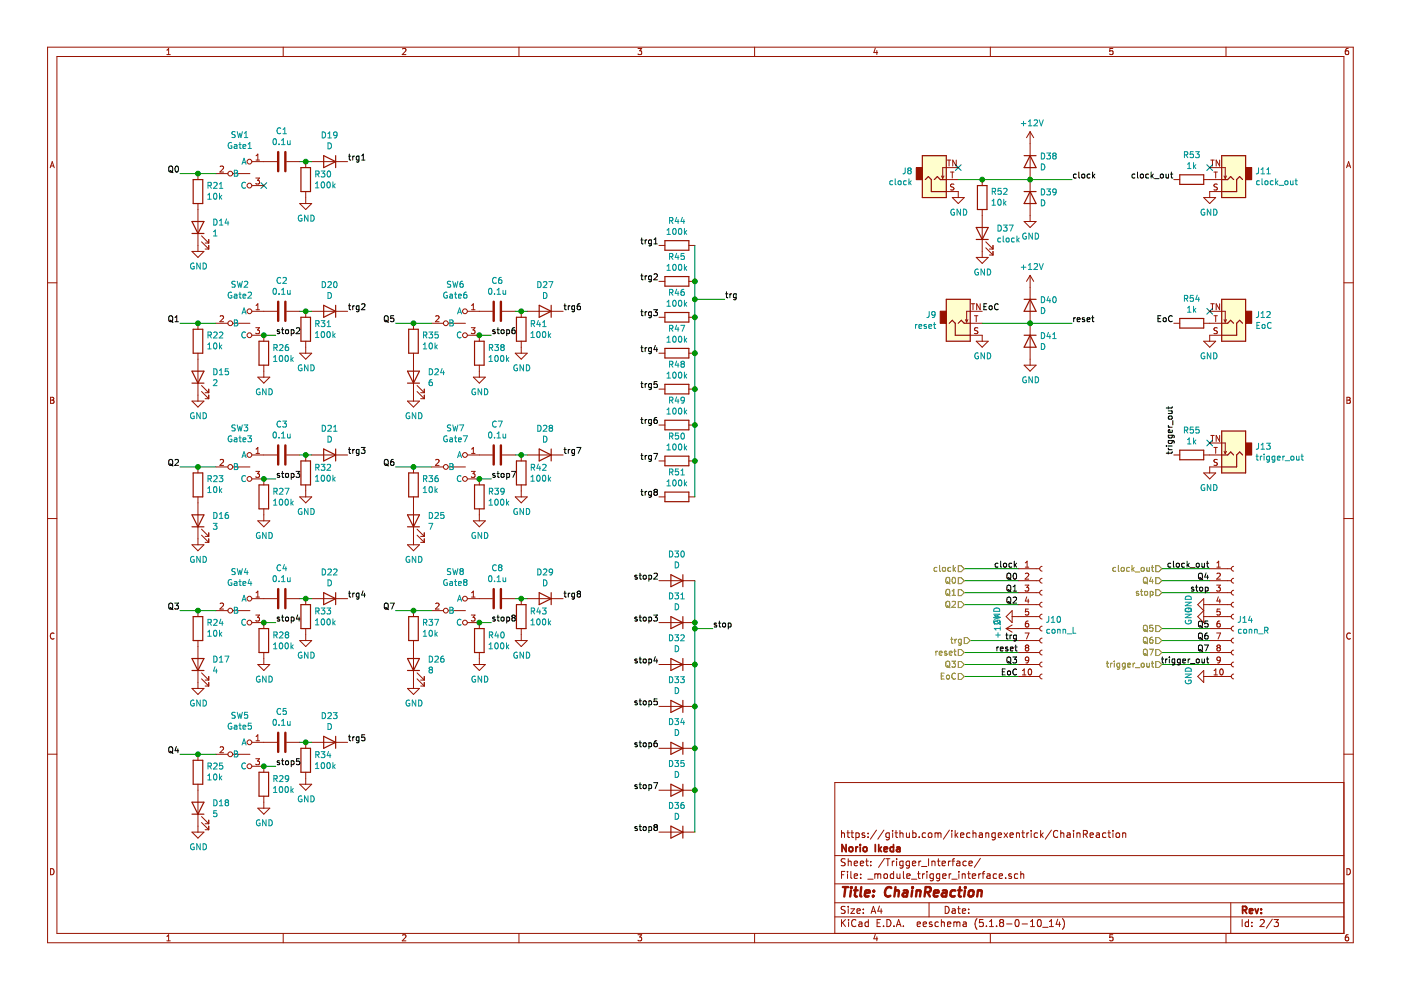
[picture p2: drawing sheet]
<svg xmlns="http://www.w3.org/2000/svg" width="297mm" height="210mm" viewBox="0 0 297 210" stroke-linecap="round" stroke-linejoin="round" font-family="sans-serif">
<path d="M.1 0h297v209.9h-297z" fill-rule="evenodd" fill="#fff" stroke="#fff" stroke-width=".21"/>
<g fill="none" stroke="#981200" stroke-width=".21">
<path d="M10.1 10h276.8v189.9h-276.8zM12.1 12h272.8v185.9h-272.8zM35.4 11.6h.7M35.4 10.6l.4-.3v1.3M60 10v2M85.3 10.4l.5-.1 .3 .3-.8 1h.8M110 10v2M135.3 10.3h.8l-.5 .5 .4 .1v.5l-.2 .2-.5-.2M160 10v2M185.6 10.2l-.3 .9h.8M185.9 10.7v.9M210 10v2"/>
<path d="M235.9 10.3h-.6v.6l.6-.1v.6l-.1 .2-.5-.2M259.9 10v2M285.9 10.3h-.4l-.2 .3-.1 .7 .3 .3 .4-.2v-.6h-.4l-.3 .2M10.6 35.6l.5-1.3 .4 1.3M10.7 35.2h.7M42 36.8v1.3M45.8 36.8h2.5M46.7 35.3l.4-.1 .3 .4-.8 .9h.8M49.4 36.8h3.6M53.4 34.3h5.3M53.4 39.3h2.5M54.2 37.7h.8l-.4 .5 .3 .2 .1 .4-.2 .2-.6-.1"/>
<path d="M54.3 33.9h.7M54.3 33l.4-.3v1.2M60.8 34.3h2.7M64.8 34.3v1.2M66.1 34.3h7.6M199.6 37.3l.3 .5M200.1 37.3l-.2 .5M200.6 38.1h2.6M200.9 33.9h.7M201.2 33.9v1.3M201.5 36.5h.8M201.9 36.5v1.2"/>
<path d="M202.3 39.1l-.5-.1-.2 .1v.5l.5 .2 .2 .3-.3 .2-.5-.1M202.7 33.9v1.3l-.7-1.3v1.3M203.2 35.5h-3.3v2.3M208.2 38.1v1.2M218.4 27.9v19.1M218.4 27.9l-.8 1.3M218.4 27.9l.8 1.3M248.9 38.1h1.2M255.2 38.1h3.8M256.5 35.5h3.3v2.3M256.7 33.9h.7M257.1 33.9v1.3"/>
<path d="M257.4 36.5h.7M257.7 36.5v1.2M258.1 39.1l-.5-.1-.2 .1 .1 .5 .5 .2 .1 .3-.2 .2-.5-.1M258.6 33.9v1.3l-.7-1.3v1.3M259.5 37.3l.3 .5M260 37.3l-.2 .5M285.5 35.6l.4-1.3 .5 1.3M285.6 35.2h.6M10.1 60h2M40.7 53.3h2.5l-1.2 1.3zM42 43.2v10.1M42.7 51.3l1.6 1.5"/>
<path d="M42.7 50l1.6 1.5M43.5 52.8h.8M43.5 51.5h.8M44.3 50.8v.7M44.3 52v.8M63.5 43.2h2.6l-1.3 1.2zM64.8 40.6v2.6M139.7 59.7h1.3M139.7 52h1.3M146.1 59.7h1.2M146.1 52h1.2M200.6 40.6h2.6v1.3"/>
<path d="M201.9 41.9h2.5l-1.2 1.3zM207 54.6h2.5l-1.3 1.2zM208.2 44.4v10.2M209 52.5l1.5 1.6M209 51.3l1.5 1.5M209.8 52.8h.7M209.8 54.1h.7M210.5 52v.8M210.5 53.3v.8M217.1 47h2.6l-1.3 1.2zM218.4 58.4l-.8 1.3M218.4 58.4v19"/>
<path d="M218.4 58.4l.8 1.3M255.2 41.9h2.5l-1.2 1.3zM259 40.6h-2.5v1.3M284.9 60h2M42 68.5v1.3M42 74.9v10.1M45.8 68.5h2.5M46.7 67.1l.4-.2 .3 .4-.8 .9h.8M49.4 68.5h3.6M53.4 66h5.3M53.4 71.1h2.5v1.2M54.2 69.5h.8l-.4 .5 .3 .1 .1 .4-.2 .2-.6-.1"/>
<path d="M54.3 64.8l.4-.4v1.3M54.3 65.7h.7M54.7 80h2.5l-1.3 1.2zM55.9 77.4v2.6M60.8 66h2.7M63.5 74.9h2.6l-1.3 1.3zM64.8 66v1.3M64.8 72.3v2.6M66.1 66h7.6M87.7 68.5v1.3M87.7 74.9v10.1M91.5 68.5h2.5"/>
<path d="M92.4 67.1l.4-.2 .3 .4-.8 .9h.8M95.1 68.5h3.6M99.1 66h5.3M99.1 71.1h2.5v1.2M99.9 69.5h.8l-.4 .5 .3 .1 .1 .4-.2 .2-.6-.1M100 65.7h.7M100 64.8l.4-.4v1.3M100.4 80h2.5l-1.3 1.2zM101.6 77.4v2.6M106.5 66h2.7M109.2 74.9h2.6l-1.3 1.3zM110.5 66v1.3"/>
<path d="M110.5 72.3v2.6M111.8 66h7.6M139.7 74.9h1.3M139.7 67.3h1.3M146.1 74.9h1.2M146.1 67.3h1.2M204.7 67.8l.2 .5M205.2 67.8l-.3 .5M205.7 68.5h2.5M205.7 71.1h2.5v1.2M205.9 64.4h.8M206.3 64.4v1.3"/>
<path d="M206.6 66.9h.7M207 72.3h2.5l-1.3 1.3zM207 66.9v1.3M207.3 69.6l-.4-.1-.2 .1v.4l.5 .2 .1 .3-.2 .2h-.5M207.8 64.4v1.3l-.7-1.3v1.3M208.2 66h-3.3v2.3M217.1 77.4h2.6l-1.3 1.3zM248.9 68.5h1.2M255.2 68.5h3.8M255.2 72.3h2.5l-1.2 1.3zM256.5 66h3.3v2.3M256.7 64.4h.7"/>
<path d="M257.1 64.4v1.3M257.4 66.9h.7M257.7 66.9v1.3M258.1 69.6l-.5-.1-.2 .1 .1 .4 .5 .2 .1 .3-.2 .2h-.5M258.6 64.4v1.3l-.7-1.3v1.3M259 71.1h-2.5v1.2M259.5 67.8l.3 .5M260 67.8l-.2 .5M10.7 84.2h.5l.2 .3-.2 .3 .3 .3-.3 .4h-.5zM10.7 84.8h.5M40.7 85h2.5l-1.2 1.3zM42 99v1.3"/>
<path d="M42.7 83l1.6 1.5M42.7 81.7l1.6 1.6M43.5 84.5h.8M43.5 83.3h.8M44.3 82.5v.8M44.3 83.8v.7M45.8 99h2.5M46.7 97.5l.4-.1 .3 .4-.8 .9h.8M49.4 99h3.6M53.4 96.5h5.3M54.2 99.9h.8l-.4 .5 .3 .2 .1 .4-.2 .2-.6-.1M54.3 95.2l.4-.3v1.2"/>
<path d="M54.3 96.1h.7M60.8 96.5h2.7M64.8 96.5v1.2M66.1 96.5h7.6M86.4 85h2.5l-1.2 1.3zM87.7 99v1.3M88.4 83l1.5 1.5M88.4 81.7l1.5 1.6M89.2 84.5h.7M89.2 83.3h.7M89.9 82.5v.8M89.9 83.8v.7"/>
<path d="M91.5 99h2.5M92.4 97.5l.4-.1 .3 .4-.8 .9h.8M95.1 99h3.6M99.1 96.5h5.3M99.9 99.9h.8l-.4 .5 .3 .2 .1 .4-.2 .2-.6-.1M100 96.1h.7M100 95.2l.4-.3v1.2M106.5 96.5h2.7M110.5 96.5v1.2M111.8 96.5h7.6M139.7 97.7h1.3M139.7 90.1h1.3"/>
<path d="M139.7 82.5h1.3M146.1 97.7h1.2M146.1 90.1h1.2M146.1 82.5h1.2M248.9 96.5h1.2M255.2 96.5h3.8M256.5 93.9h3.3v2.3M256.7 92.3h.7M257.1 92.3v1.3M257.4 94.9h.7M257.7 94.9v1.2M258.1 97.5l-.5-.1-.2 .1 .1 .5 .5 .1 .1 .3-.2 .3-.5-.1"/>
<path d="M258.6 92.3v1.3l-.7-1.3v1.3M259 99h-2.5v1.3M259.5 95.7l.3 .5M260 95.7l-.2 .5M285.6 84.2h.4l.3 .3-.3 .3 .3 .3-.2 .4h-.5zM285.6 84.8h.4M10.1 109.9h2M40.7 115.5h2.5l-1.2 1.3zM42 105.4v10.1M42.7 113.5l1.6 1.5M42.7 112.2l1.6 1.5M43.5 115h.8"/>
<path d="M43.5 113.7h.8M44.3 113v.7M44.3 114.2v.8M53.4 101.5h2.5v1.3M54.7 110.4h2.5l-1.3 1.3zM55.9 107.9v2.5M63.5 105.4h2.6l-1.3 1.2zM64.8 102.8v2.6M86.4 115.5h2.5l-1.2 1.3zM87.7 105.4v10.1M88.4 113.5l1.5 1.5M88.4 112.2l1.5 1.5"/>
<path d="M89.2 115h.7M89.2 113.7h.7M89.9 113v.7M89.9 114.2v.8M99.1 101.5h2.5v1.3M100.4 110.4h2.5l-1.3 1.3zM101.6 107.9v2.5M109.2 105.4h2.6l-1.3 1.2zM110.5 102.8v2.6M139.7 105.4h1.3M146.1 105.4h1.2M217.4 119.3l.4-.3v1.3"/>
<path d="M255.2 100.3h2.5l-1.2 1.2zM258 119.3l.4-.3v1.3M284.9 109.9h2M11.5 134.3a.58 .58 0 0 0-.8 .5 .58 .58 0 0 0 .8 .6M42 129.5v1.2M42 135.8v10.2M45.8 129.5h2.5M46.7 128l.4-.1 .3 .3-.8 .9h.8M49.4 129.5h3.6M53.4 132h2.5v1.3M53.4 126.9h5.3M54.2 130.4h.8l-.4 .5 .3 .1 .1 .4-.2 .3-.6-.2"/>
<path d="M54.3 125.7l.4-.4v1.3M54.3 126.6h.7M55.9 138.4v2.5M60.8 126.9h2.7M63.5 135.8h2.6l-1.3 1.3zM64.8 126.9v1.3M64.8 133.3v2.5M66.1 126.9h7.6M87.7 129.5v1.2M87.7 135.8v10.2M91.5 129.5h2.5M92.4 128l.4-.1 .3 .3-.8 .9h.8"/>
<path d="M95.1 129.5h3.6M99.1 132h2.5v1.3M99.1 126.9h5.3M99.9 130.4h.8l-.4 .5 .3 .1 .1 .4-.2 .3-.6-.2M100 126.6h.7M100 125.7l.4-.4v1.3M101.6 138.4v2.5M106.5 126.9h2.7M109.2 135.8h2.6l-1.3 1.3zM110.5 126.9v1.3M110.5 133.3v2.5M111.8 126.9h7.6"/>
<path d="M139.7 123.1h7.6M139.7 132h7.6M213.3 133.3h7.1M213.3 133.3l1.3 .7M214.6 130.7h5.8M214.6 129.5v2.5l-1.3-1.3zM214.6 132.5l-1.3 .8M215.9 138.4h4.5M215.9 135.8h4.5M215.9 128.2h4.5M215.9 125.7h4.5M215.9 123.1h4.5"/>
<path d="M215.9 120.6h4.5M217.3 124.1h.8l-.4 .4 .3 .2 .1 .4-.2 .2-.6-.1M217.3 134.2h.9l-.6 1.3M217.4 120.3h.7M217.4 121.6l.5-.1 .2 .4-.8 .9h.8M217.6 137.3l-.2-.2 .2-.3h.3l.2 .2-.2 .3M217.6 137.3h.3M217.6 137.3l-.2 .2v.3l.2 .2h.4l.1-.2v-.3l-.2-.2M217.7 126.5l-.3 .9h.8M218 131.7h-.2a.79 .79 0 0 0-.2 1.2h.4l.1-.5-.2-.2h-.3l-.2 .2M218 127v.9M218 129.1h-.5l-.1 .6 .5-.1 .2 .3v.3l-.2 .2-.5-.1"/>
<path d="M218.1 139.8l-.2 .3-.4-.1-.1-.2 .1-.4 .4-.1 .2 .2-.2 .9-.4 .2M220.9 137.8a.51 .51 0 0 0-.5 .6 .51 .51 0 0 0 .5 .5M220.9 135.3a.51 .51 0 0 0-.5 .5 .51 .51 0 0 0 .5 .5M220.9 132.8a.51 .51 0 0 0-.5 .5 .51 .51 0 0 0 .5 .5M220.9 130.2a.51 .51 0 0 0-.5 .5 .51 .51 0 0 0 .5 .5M220.9 127.7a.51 .51 0 0 0-.5 .5 .51 .51 0 0 0 .5 .5M220.9 125.2a.51 .51 0 0 0-.5 .5 .51 .51 0 0 0 .5 .5M220.9 122.6a.51 .51 0 0 0-.5 .5 .51 .51 0 0 0 .5 .5M220.9 120.1a.51 .51 0 0 0-.5 .5 .51 .51 0 0 0 .5 .5M255.2 130.7h5.8M255.2 128.2h5.8M255.2 126.9v5.1l-1.3-1.3 1.3-1.2-1.3-1.3z"/>
<path d="M256.5 138.4h4.5M256.5 135.8h4.5M256.5 133.3h4.5M256.5 125.7h4.5M256.5 123.1h4.5M256.5 120.6h4.5M258 134.2h.8l-.5 1.3M258 124.1h.7l-.4 .4 .4 .2v.4l-.2 .2-.5-.1M258 120.3h.7M258 121.6l.5-.1 .2 .4-.7 .9h.7M258.3 137.3l-.3-.2 .3-.3h.2l.2 .2-.2 .3M258.3 137.3l-.3 .2v.3l.3 .2h.3l.1-.2v-.3l-.2-.2"/>
<path d="M258.3 137.3h.2M258.3 126.5l-.3 .9h.8M258.6 127v.9M258.6 131.7h-.2a.79 .79 0 0 0-.1 1.2h.3l.1-.5-.2-.2h-.2l-.3 .2M258.7 129.1h-.6l-.1 .6 .5-.1 .2 .3v.3l-.2 .2-.5-.1M258.7 139.8l-.2 .3-.4-.1-.1-.2 .1-.4 .4-.1 .2 .2-.1 .9-.5 .2M261.6 137.8a.51 .51 0 0 0-.6 .6 .51 .51 0 0 0 .6 .5M261.6 135.3a.51 .51 0 0 0-.6 .5 .51 .51 0 0 0 .6 .5M261.6 132.8a.51 .51 0 0 0-.6 .5 .51 .51 0 0 0 .6 .5M261.6 130.2a.51 .51 0 0 0-.6 .5 .51 .51 0 0 0 .6 .5M261.6 127.7a.51 .51 0 0 0-.6 .5 .51 .51 0 0 0 .6 .5M261.6 125.2a.51 .51 0 0 0-.6 .5 .51 .51 0 0 0 .6 .5"/>
<path d="M261.6 122.6a.51 .51 0 0 0-.6 .5 .51 .51 0 0 0 .6 .5M261.6 120.1a.51 .51 0 0 0-.6 .5 .51 .51 0 0 0 .6 .5M286.3 134.3a.58 .58 0 0 0-.8 .5 .58 .58 0 0 0 .8 .6M10.1 159.9h2M40.7 146h2.5l-1.2 1.2zM42 159.9v1.3M42.7 143.9l1.6 1.6M42.7 142.7l1.6 1.5M43.5 145.5h.8M43.5 144.2h.8M44.3 143.4v.8M44.3 144.7v.8"/>
<path d="M45.8 159.9h2.5M46.7 158.5l.4-.2 .3 .4-.8 .9h.8M49.4 159.9h3.6M53.4 157.4h5.3M54.3 156.1l.4-.3v1.3M54.3 157.1h.7M54.7 140.9h2.5l-1.3 1.3zM60.8 157.4h2.7M64.8 157.4v1.3M66.1 157.4h7.6M86.4 146h2.5l-1.2 1.2zM88.4 143.9l1.5 1.6"/>
<path d="M88.4 142.7l1.5 1.5M89.2 145.5h.7M89.2 144.2h.7M89.9 143.4v.8M89.9 144.7v.8M100.4 140.9h2.5l-1.3 1.3zM139.7 140.9h7.6M139.7 158.7h7.6M139.7 149.8h7.6M215.9 143.4h4.5M215.9 140.9h4.5M216.8 143.1h.7"/>
<path d="M216.8 142.2l.4-.4v1.3M218.1 142l.2-.2a.67 .67 0 0 1 .4 .7 .67 .67 0 0 1-.4 .6l-.3-.5zM220.9 142.9a.51 .51 0 0 0-.5 .5 .51 .51 0 0 0 .5 .5M220.9 140.4a.51 .51 0 0 0-.5 .5 .51 .51 0 0 0 .5 .5M255.2 143.4h5.8M255.2 142.2v2.5l-1.3-1.3zM256.5 140.9h4.5M257.4 143.1h.7M257.4 142.2l.4-.4v1.3M258.7 142l.2-.2a.67 .67 0 0 1 .5 .7 .67 .67 0 0 1-.5 .6l-.3-.5zM261.6 142.9a.51 .51 0 0 0-.6 .5 .51 .51 0 0 0 .6 .5M261.6 140.4a.51 .51 0 0 0-.6 .5 .51 .51 0 0 0 .6 .5"/>
<path d="M284.9 159.9h2M40.7 176.4h2.5l-1.2 1.3zM42 166.3v10.1M42.7 174.4l1.6 1.5M42.7 173.1l1.6 1.6M43.5 175.9h.8M43.5 174.7h.8M44.3 173.9v.8M44.3 175.2v.7M53.4 162.5h2.5v1.2M54.2 160.9h.8l-.4 .5 .3 .1 .1 .4-.2 .2-.6-.1M54.7 171.4h2.5l-1.3 1.2z"/>
<path d="M55.9 168.8v2.6M63.5 166.3h2.6l-1.3 1.2zM64.8 163.7v2.6M139.7 176.4h7.6M139.7 167.5h7.6M178.4 176.1v1.5M178.4 176.7l.2-.1 .4 .1 .1 .9M179.6 176.6h.5M179.8 176.1v1.3l.3 .2M180.4 176.6h.6M180.6 176.1v1.3l.4 .2M181.5 176.7l.4-.1 .3 .3-.1 .5-.2 .2-.4-.1"/>
<path d="M181.5 176.6v1.5M183.3 176.7l-.3-.1-.2 .2v.2l.5 .1v.4h-.5M184.1 177.4v.2M184.1 176.7v.1M185.8 176l-1.3 1.9M187.4 176l-1.3 1.9M188.5 176.7l-.4-.1-.3 .3 .1 .5 .2 .2 .4-.1M188.5 176.6v1.2l-.3 .3-.3-.1M189.3 176.1v.1M189.3 176.6v1M189.7 176.6h.6M190 176.1v1.3l.3 .2"/>
<path d="M190.8 176.1v1.5M190.8 176.7l.2-.1 .4 .1 .1 .9M192.2 176.6l.1 .9 .3 .1 .2-.2M192.8 176.6v1M193.5 176.7l.5-.1 .2 .3-.1 .6h-.6M193.5 176.1v1.5M194.9 177.4v.2M196.2 176.7l-.4-.1-.3 .3 .2 .6h.5M196.9 176.7l.2-.1 .4 .1v.7l-.2 .2-.4-.2zM198.2 176.6v1M198.2 176.7l.5-.1 .2 .2M198.9 176.8l.2-.2 .3 .1 .1 .9"/>
<path d="M198.9 176.8v.8M201.3 176l-1.3 1.9M201.8 176.1v.1M201.8 176.6v1M202.5 176.1v1.5M202.7 177l.4 .6M203.1 176.6l-.6 .5M203.7 177.1l.7-.2-.1-.2-.4-.1-.2 .2v.7h.6M205.7 176.7l-.5-.1-.3 .3 .2 .6h.6M206.3 176.7l.2-.1 .4 .1v.9M206.3 176.1v1.5M207.6 176.7h.6l.1 .9"/>
<path d="M208.3 176.9l-.5 .1-.2 .2 .2 .4 .5-.1M209 176.7l.2-.1 .4 .1v.9M209 176.6v1M211 176.7l-.4-.1-.3 .3 .1 .5 .2 .2 .4-.1M211 176.6v1.2l-.3 .3-.3-.1M211.6 177.1l.8-.2-.1-.2-.4-.1-.3 .2 .1 .7h.6M212.9 176.6l.7 1M213.6 176.6l-.7 1M214.1 177.1l.7-.2v-.2l-.4-.1-.3 .2 .1 .7h.6M215.5 176.7l.2-.1 .4 .1v.9M215.5 176.6v1M216.6 176.6h.6"/>
<path d="M216.9 176.1v1.3l.3 .2M217.7 176.6v1M218.1 176.6l-.4 .3M218.6 176.1v.1M218.6 176.6v1M220 176.7l-.4-.1-.3 .3v.5l.3 .2 .4-.1M220.6 176.1v1.5M220.8 177l.4 .6M221.2 176.6l-.6 .5M222.9 176l-1.3 1.9M224.3 176.2a.59 .59 0 0 0-.8 0 .59 .59 0 0 0-.1 .7 .56 .56 0 0 0 .2 .6 .56 .56 0 0 0 .7-.1M224.9 176.7l.2-.1 .4 .1 .1 .9"/>
<path d="M224.9 176.1v1.5M226.3 176.7h.5l.1 .9M226.9 176.9l-.5 .1-.2 .2 .2 .4 .5-.1M227.6 176.1v.1M227.6 176.6v1M228.3 176.7l.3-.1 .3 .1 .1 .9M228.3 176.6v1M229.7 176.9l.7-.1 .1-.6-.2-.1h-.6v1.5M230.1 176.9l.4 .7M231.1 177.1l.7-.2v-.2l-.5-.1-.2 .2 .1 .7h.6M232.5 176.7h.5l.1 .9M233.1 176.9l-.7 .3 .2 .4 .5-.1"/>
<path d="M234.5 176.7l-.5-.1-.2 .3 .1 .6h.6M234.9 176.6h.6M235.1 176.1v1.3l.4 .2M236 176.1v.1M236 176.6v1M236.7 176.7l.2-.1 .4 .1v.7l-.2 .2-.4-.2zM238 176.7l.3-.1 .3 .1 .1 .9M238 176.6v1M284.9 165.9h-107.9v32M10.7 184.2a.65 .65 0 0 1 .8 .6 .65 .65 0 0 1-.8 .7zM35.4 198.5l.4-.3v1.3M35.4 199.5h.7"/>
<path d="M60 197.9v2M85.3 198.3l.5-.1 .3 .3-.8 1h.8M110 197.9v2M135.3 198.2h.8l-.5 .5 .4 .1v.6l-.2 .1-.5-.1M160 197.9v2M177 194.4h107.9M177 191.4h107.9M177 187.4h107.9M177 181.4h107.9M178.4 185.5h.5M178.4 195v1.5M178.6 195.6l.7 .9"/>
<path d="M179.1 184.8h-.7v1.5M179.2 192.2h-.6l-.3 .2 .2 .4 .6 .3v.4l-.2 .2-.6-.1M179.2 182.1h-.6l-.3 .2 .2 .4 .6 .3v.4l-.2 .2-.6-.1M179.3 195l-.9 .8M179.7 184.8v.1M179.7 185.3v1M179.8 182.1v1.5M179.8 192.2v.1M179.8 192.7v1M179.8 182.7l.2-.1h.4l.1 1M179.9 195v.1M179.9 195.5v1"/>
<path d="M180.4 192.7h.8l-.8 1h.8M180.4 184.8v1.3l.2 .2M181.1 185.8l.7-.2v-.3h-.5l-.2 .2 .1 .7h.6M181.1 183.1l.7-.2v-.3h-.5l-.2 .2 .1 .7h.6M181.5 195.1a.59 .59 0 0 0-.8 0 .59 .59 0 0 0-.1 .7 .56 .56 0 0 0 .2 .6 .56 .56 0 0 0 .7-.1M181.7 193.2l.7-.2-.1-.2-.4-.1-.2 .2 .1 .7h.5M182.1 195.5h.6l.1 1M182.4 183.1l.7-.2-.1-.3h-.4l-.2 .2 .1 .7h.5M182.5 186.1v.2M182.5 185.3v.2M182.8 195.8l-.5 .1-.3 .2 .3 .4 .5-.1M183 193.5v.2"/>
<path d="M183 192.8v.1M183.5 182.6h.6M183.7 182.1v1.3l.4 .2M184 186.4h1.1M184.1 195.5h-.4l-.3 .2 .1 .6 .2 .2 .4-.1M184.1 195v1.5M184.6 183.4v.2M184.6 182.6v.2M184.7 193.7l.5-1.5 .5 1.5M184.8 193.2h.8M185.5 185.4l.4-.1 .2 .2M185.5 185.3v1"/>
<path d="M185.6 198.1l-.3 .9h.8M185.9 198.6v.9M186 195.7h.5M186.1 185.5l.2-.2h.4v1M186.1 185.5v.8M186.5 192.1l-.4 1.1h1M186.7 195h-.7v1.5h.7M186.8 192.7v1M187.3 196.3v.2M187.5 185.4l.2-.1 .4 .1v.7l-.2 .2-.4-.2zM187.5 182l-1.2 1.9M187.8 182.1h.9"/>
<path d="M188 195a.76 .76 0 0 1 .9 .7 .76 .76 0 0 1-.9 .8zM188.2 182.1v1.5M189.2 182.6v1M189.5 185.3h-.5l-.2 .2v.6l.2 .2 .5-.1M189.5 184.8v1.5M189.5 196.3v.2M189.6 182.6l-.4 .3M190 196.5l.5-1.5 .5 1.5M190.1 182.1v.1M190.1 182.6v1M190.2 196h.7M190.2 185.3v.9l.4 .1 .2-.2"/>
<path d="M190.8 185.3v1M191.5 182.6h-.5l-.2 .3v.5l.2 .2 .5-.1M191.5 182.6v1.2l-.3 .3-.4-.1M191.5 196.3v.2M191.5 184.8v1.3l.2 .2M192.3 185.8l.7-.2-.1-.3h-.4l-.2 .2v.7h.6M192.8 182.6h-.4l-.3 .3 .1 .5 .2 .2 .4-.1M192.8 182.6v1.2l-.3 .3-.3-.1M193.2 186.4h1.2M193.4 183.1l.8-.2-.1-.3h-.4l-.3 .2 .1 .7h.6M194.5 196l.7-.2-.1-.3h-.4l-.2 .2v.7h.6M194.5 185.3h.6"/>
<path d="M194.7 184.8v1.3l.4 .2M194.8 182.6v1M195.2 182.6l-.4 .3M195.4 183.7h1.1M195.6 185.3v1M195.7 196l.7-.2v-.3h-.4l-.3 .2 .1 .7h.6M196 185.3l-.4 .2M196.5 184.8v.1M196.5 185.3v1M196.9 182.1v1.5M197 191.4v3M197.6 195.5h-.4l-.2 .2 .1 .2 .5 .1v.4h-.6"/>
<path d="M197.6 182.7l.2-.1h.4v1M197.6 182.6v1M197.9 185.3h-.4l-.3 .2v.6l.3 .2 .4-.1M197.9 185.3v1.2l-.3 .3-.4-.1M198.7 182.6h.6M199 195.5h-.5l-.3 .2 .1 .6 .2 .2 .5-.1M199 182.1v1.3l.3 .2M199.2 185.3h-.4l-.3 .2 .2 .7h.5M199.2 185.3v1.2l-.2 .3-.4-.1M199.6 195.6l.2-.1h.3l.1 1M199.6 195v1.5M199.7 183.1l.8-.2-.1-.3h-.5l-.2 .2 .1 .7h.6"/>
<path d="M199.9 185.8l.7-.2-.1-.3h-.4l-.2 .2v.7h.6M200.4 192.2a.75 .75 0 0 1 .8 .7 .75 .75 0 0 1-.8 .8zM200.9 196l.7-.2-.1-.3h-.4l-.2 .2v.7h.6M201.1 182.6v1M201.2 185.3v1M201.5 182.6l-.4 .3M201.6 185.3l-.4 .2M201.8 186.4h1.1M201.8 182.6h.6M201.9 192.8h.6v.9M202.2 195.6l.5-.1 .2 .2M202.2 195.5v1"/>
<path d="M202.4 182.1l-.4 .2v1.3M202.5 193l-.5 .1-.2 .2 .2 .4 .5-.1M202.9 195.7l.2-.2h.3l.1 1M202.9 195.7v.8M202.9 182.6h.5l.1 1M203 192.7h.6M203.2 192.2v1.3l.4 .2M203.3 184.8v.1M203.3 185.3v1M203.5 182.9l-.5 .1-.2 .2 .2 .4 .5-.1M204 185.3v1M204 185.4l.2-.1h.4v1"/>
<path d="M204 193.2l.7-.2v-.2l-.5-.1-.2 .2 .1 .7h.6M204.2 195.5h.6l.1 1M204.9 195.8l-.5 .1-.2 .2 .2 .4 .5-.1M204.9 182.6h-.5l-.2 .3 .1 .6h.6M205.2 185.3h.5M205.4 193.5v.2M205.4 184.8v1.3l.3 .2M205.4 192.8v.1M205.4 183.1l.7-.2v-.3h-.4l-.3 .2 .1 .7h.6M206.1 185.8l.8-.2-.1-.3h-.4l-.3 .2 .1 .7h.6M207.2 194.8a1.71 1.71 0 0 0 0 2.2M207.5 185.3v1"/>
<path d="M207.9 182l-1.3 1.9M207.9 185.3l-.4 .2M208.2 185.3h.6M208.4 195h-.7l-.1 .7 .8-.1 .1 .2-.1 .5-.2 .2-.6-.2M208.8 184.8l-.4 .2v1.3M209.1 196.3v.2M209.3 185.3h.6v1M209.8 196.5h.8M209.8 195.4l.4-.4v1.5M209.9 185.6l-.7 .3 .2 .4 .5-.1M210 197.9v2M211.3 196.3v.2"/>
<path d="M211.3 185.3h-.4l-.3 .2v.6l.3 .2 .4-.1M211.9 185.8l.7-.2-.1-.3h-.4l-.2 .2v.7h.6M212.2 195.6l-.3 .3 .1 .4 .2 .2h.3l.3-.3v-.3l-.3-.3M212.2 195.6l-.3-.3 .3-.3h.3l.3 .2-.3 .4M212.2 195.6h.3M213.2 186.1v.2M213.4 195.9h1.2M214.4 185.3h-.3l-.2 .2v.2l.5 .1v.4h-.5M215.4 195h.2a.8 .8 0 0 1 .5 .7 .8 .8 0 0 1-.5 .8 .97 .97 0 0 1-.2-1.5zM215.8 185.3h-.4l-.3 .2v.6l.3 .2 .4-.1M216.4 185.4l.2-.1h.4l.1 1M216.4 184.8v1.5"/>
<path d="M216.7 195.9h1.1M218.5 196.5h.8M218.5 195.4l.4-.4v1.5M220.1 195.1l.3-.1a.85 .85 0 0 1-.1 1.5l-.2-.2-.2-.4zM221.1 196.6h1.1M222.5 196.5h.9M222.5 195.4l.4-.4v1.5M224.3 194.9l-.4 1.1h.9M224.6 195.5v1M225.3 194.8a1.71 1.71 0 0 1 0 2.2M235.9 198.2h-.6v.6l.6-.1v.7l-.1 .1-.5-.1M259.9 197.9v2"/>
<path d="M260.9 191.4v6.5M263.4 195v1.5M264.7 195.5h-.4l-.3 .2 .1 .7h.6M264.7 195v1.5M265.4 196.3v.2M265.4 195.5v.2M267.2 195.1l.6-.1 .3 .4-1 1.1h1M269.8 194.9l-1.3 1.9M270.1 195h1l-.6 .5 .5 .2v.6l-.2 .2-.7-.2M285.6 184.2a.65 .65 0 0 1 .7 .6 .65 .65 0 0 1-.7 .7zM285.9 198.2h-.4l-.2 .3-.1 .7 .3 .3 .4-.1v-.7h-.4l-.3 .2"/>
<circle cx="48.8" cy="36.8" r=".51"/>
<circle cx="52.9" cy="39.3" r=".51"/>
<circle cx="52.9" cy="34.3" r=".51"/>
<circle cx="48.8" cy="68.5" r=".51"/>
<circle cx="52.9" cy="71.1" r=".51"/>
<circle cx="52.9" cy="66" r=".51"/>
<circle cx="94.5" cy="68.5" r=".51"/>
<circle cx="98.6" cy="71.1" r=".51"/>
<circle cx="98.6" cy="66" r=".51"/>
<circle cx="48.8" cy="99" r=".51"/>
<circle cx="52.9" cy="96.5" r=".51"/>
<circle cx="94.5" cy="99" r=".51"/>
<circle cx="98.6" cy="96.5" r=".51"/>
<circle cx="52.9" cy="101.5" r=".51"/>
<circle cx="98.6" cy="101.5" r=".51"/>
<circle cx="48.8" cy="129.5" r=".51"/>
<circle cx="52.9" cy="126.9" r=".51"/>
<circle cx="52.9" cy="132" r=".51"/>
<circle cx="94.5" cy="129.5" r=".51"/>
<circle cx="98.6" cy="126.9" r=".51"/>
<circle cx="98.6" cy="132" r=".51"/>
<circle cx="48.8" cy="159.9" r=".51"/>
<circle cx="52.9" cy="157.4" r=".51"/>
<circle cx="52.9" cy="162.5" r=".51"/>
</g>
<g fill="none" stroke="#981200" stroke-width=".38">
<path d="M179.4 179.1v1.5l-.9-1.5v1.5M180.1 179.7l.2-.1 .4 .1 .1 .6-.1 .2-.4 .1-.2-.2zM181.5 179.6v1M181.9 179.6l-.4 .3M182.4 179.1v.1M182.4 179.6v1M183.1 179.7l.2-.1 .4 .1 .1 .6-.1 .2-.4 .1-.2-.2zM185.6 179.1v1.5M186.3 179.1v1.5M186.9 179.6l-.6 .5M189.4 179.7l-.4-.1-.3 .3 .1 .5 .2 .2 .4-.1M189.4 179.1v1.5"/>
<path d="M190.1 179.7h.6l.1 .9M190.8 179.9l-.5 .1-.2 .2 .2 .4 .5-.1M186.4 180l.5 .6M187.5 180.1l.7-.2-.1-.2-.4-.1-.2 .2v.7h.6M263.5 193l.7-.1 .1-.2-.1-.4-.2-.1h-.5v1.5M263.8 193l.5 .7M264.9 193.2l.7-.2-.1-.2-.4-.1-.2 .2 .1 .7h.5M266.1 192.7l.4 1 .3-1M267.4 193.5v.2M267.4 192.8v.1"/>
</g>
<g fill="none" stroke="#981200" stroke-width=".51">
<path d="M59 32.2v4.1M60.5 32.2v4.1M59 64v4M60.5 64v4M104.7 64v4M106.2 64v4M59 94.4v4.1M60.5 94.4v4.1M104.7 94.4v4.1M106.2 94.4v4.1M59 124.9v4.1M60.5 124.9v4.1"/>
<path d="M104.7 124.9v4.1M106.2 124.9v4.1M59 155.4v4M60.5 155.4v4M178.7 188.1h1.1M179.3 188.1l-.3 2M180.4 188.8l-.2 1.3M180.5 188.1v.2M180.5 188.1l.1 .1-.1 .1M181.1 188.8h.7M181.5 188.1l-.3 1.7 .1 .2 .4 .1M182.6 188.1l-.2 1.7 .2 .3"/>
<path d="M183.4 189.4l1-.2-.1-.4h-.5l-.4 .2v1h.8M185.1 189.9v.2M185.3 188.8l.1 .1-.2 .1M185.3 188.8l-.1 .2M189 188.3a.87 .87 0 0 0-1 0 .87 .87 0 0 0-.4 .9 .69 .69 0 0 0 .3 .8 .69 .69 0 0 0 .9-.1M189.8 188.9l.3-.1h.4v1.3M189.9 188.1l-.3 2M191.6 188.8h.8l-.1 1.3M192.4 189.2l-.7 .1a.4 .4 0 0 0-.3 .4 .4 .4 0 0 0 .2 .4l.7-.1M193.4 188.8l-.2 1.3M193.5 188.1v.2M194.3 188.9l.3-.1h.5l-.1 1.3"/>
<path d="M194.4 188.8l-.2 1.3M196.1 189.1l1-.1a.54 .54 0 0 0 .3-.5 .54 .54 0 0 0-.4-.4h-.7l-.3 2M196.6 189.1l.6 1M198 189.4l1-.2-.1-.4h-.5l-.4 .2v1h.8M199.9 188.8h.8l-.1 1.3M200.7 189.2l-.7 .1a.4 .4 0 0 0-.3 .4 .4 .4 0 0 0 .2 .4l.7-.1M202.6 188.8h-.8l-.2 .3-.1 .6 .3 .4 .6-.1M203.1 188.8h.8M203.5 188.1l-.2 1.7 .1 .2 .4 .1M204.6 188.8l-.2 1.3M204.7 188.1l-.1 .2M205.5 188.9l.3-.1 .6 .1v.8l-.3 .3a.49 .49 0 0 1-.8-.3z"/>
<path d="M207.3 188.9l.3-.1h.5l-.1 1.3M207.4 188.8l-.2 1.3"/>
</g>
<g fill="none" stroke="#981200" stroke-width=".25">
<path d="M41 38.1h2v5.1h-2zM63.8 35.5h2v5.1h-2zM68.6 33l2.6 1.3-2.6 1.2zM71.2 33v2.5M195.6 33h5v8.9h-5zM196.2 38.1l.6-.7 .7 .7v2.5h3.1M198.1 38.1l.6-.7 .7 .7h1.2M207.2 39.3h2.1v5.1h-2.1zM217.1 33h2.6M218.4 33l1.3 2.5h-2.6zM250.1 37.1h5.1v2h-5.1zM259 38.1h1.3l.6-.7 .7 .7"/>
<path d="M259 33h5.1v8.9h-5.1zM263.5 38.1l-.7-.7-.6 .7v2.5h-3.2M40.7 49.5h2.5M40.7 47h2.5l-1.2 2.5zM141 51h5.1v2.1h-5.1zM141 58.6h5.1v2.1h-5.1zM207 48.2h2.5l-1.3 2.6zM207 50.8h2.5M217.1 40.6h2.6M218.4 40.6l1.3 2.6h-2.6zM40.7 78.7h2.5l-1.2 2.5zM41 69.8h2v5.1h-2z"/>
<path d="M54.9 72.3h2v5.1h-2zM63.8 67.3h2v5h-2zM68.6 64.7l2.6 1.3-2.6 1.3zM71.2 64.7v2.6M86.4 78.7h2.5l-1.2 2.5zM86.6 69.8h2.1v5.1h-2.1zM100.6 72.3h2v5.1h-2zM109.5 67.3h2v5h-2zM114.3 64.7l2.6 1.3-2.6 1.3zM116.9 64.7v2.6M141 66.3h5.1v2h-5.1zM141 73.9h5.1v2h-5.1z"/>
<path d="M200.6 63.5h5.1v8.8h-5.1zM201.3 68.5l.6-.6 .6 .6v2.6h3.2M203.2 68.5l.6-.6 .6 .6h1.3M217.1 71.1h2.6M217.1 63.5h2.6M218.4 71.1l1.3 2.5h-2.6zM218.4 63.5l1.3 2.5h-2.6zM250.1 67.5h5.1v2.1h-5.1zM259 63.5h5.1v8.8h-5.1zM259 68.5h1.3l.6-.6 .7 .6M263.5 68.5l-.7-.6-.6 .6v2.6h-3.2M40.7 81.2h2.5"/>
<path d="M63.8 97.7h2v5.1h-2zM68.6 95.2l2.6 1.3-2.6 1.2zM71.2 95.2v2.5M86.4 81.2h2.5M109.5 97.7h2v5.1h-2zM114.3 95.2l2.6 1.3-2.6 1.2zM116.9 95.2v2.5M141 81.5h5.1v2h-5.1zM141 89.1h5.1v2h-5.1zM141 96.7h5.1v2.1h-5.1zM250.1 95.5h5.1v2h-5.1zM259 91.4h5.1v8.9h-5.1z"/>
<path d="M259 96.5h1.3l.6-.7 .7 .7M263.5 96.5l-.7-.7-.6 .7v2.5h-3.2M40.7 111.7h2.5M40.7 109.2h2.5l-1.2 2.5zM41 100.3h2v5.1h-2zM54.9 102.8h2v5.1h-2zM86.4 111.7h2.5M86.4 109.2h2.5l-1.2 2.5zM86.6 100.3h2.1v5.1h-2.1zM100.6 102.8h2v5.1h-2zM141 104.3h5.1v2.1h-5.1zM40.7 139.6h2.5l-1.2 2.6z"/>
<path d="M41 130.7h2v5.1h-2zM54.9 133.3h2v5.1h-2zM63.8 128.2h2v5.1h-2zM68.6 125.7l2.6 1.2-2.6 1.3zM71.2 125.7v2.5M86.4 139.6h2.5l-1.2 2.6zM86.6 130.7h2.1v5.1h-2.1zM100.6 133.3h2v5.1h-2zM109.5 128.2h2v5.1h-2zM114.3 125.7l2.6 1.2-2.6 1.3zM116.9 125.7v2.5M142.2 121.9l2.6 1.2-2.6 1.3z"/>
<path d="M142.2 130.7l2.6 1.3-2.6 1.3zM142.2 139.6l2.6 1.3-2.6 1.3zM144.8 121.9v2.5M144.8 130.7v2.6M144.8 139.6v2.6M40.7 142.2h2.5M63.8 158.7h2v5h-2zM68.6 156.1l2.6 1.3-2.6 1.3zM71.2 156.1v2.6M86.4 142.2h2.5M142.2 148.5l2.6 1.3-2.6 1.2zM142.2 157.4l2.6 1.3-2.6 1.2z"/>
<path d="M144.8 148.5v2.5M144.8 157.4v2.5M40.7 172.6h2.5M40.7 170.1h2.5l-1.2 2.5zM41 161.2h2v5.1h-2zM54.9 163.7h2v5.1h-2zM142.2 166.3l2.6 1.2-2.6 1.3zM142.2 175.2l2.6 1.2-2.6 1.3zM144.8 166.3v2.5M144.8 175.2v2.5"/>
</g>
<g fill="none" stroke="#009596" stroke-width=".21">
<path d="M44.1 39.3h.6l.1-.5-.7-.1v1.2M44.4 39.3l.4 .6M45.3 38.8l.5-.1 .2 .3-.8 .9h.8M46.5 39.9h.8M46.5 39l.4-.3v1.2M49.1 30.3a.59 .59 0 0 0-.7 .6 .59 .59 0 0 0 .7 .5l.1-.5h-.3M49.7 36.1h.4l.3 .3-.3 .3 .3 .2-.1 .4-.6 .1zM49.7 36.7h.4M49.7 30.7h.5v.8M49.9 28l-.5-.1-.2 .1v.4l.6 .2 .1 .3-.3 .3-.4-.1M50.2 30.9l-.6 .3 .1 .2h.5M50.3 27.9l.3 1.3 .3-.9 .2 .9 .3-1.3"/>
<path d="M50.7 30.6h.4M50.9 30.2v1.1l.2 .2M51.3 34.8l.4-1.2 .5 1.2M51.4 34.5h.6M51.5 31l.6-.1-.1-.2-.3-.1-.2 .2 .1 .6h.4M51.8 29.2h.7M51.8 28.3l.4-.4v1.3M52 38.8a.56 .56 0 0 0-.7 .5 .56 .56 0 0 0 .7 .5M52.6 31.5h.7M52.6 30.6l.4-.4v1.3M58 29.5l.2-.1a.69 .69 0 0 1 .4 .6 .69 .69 0 0 1-.4 .7l-.3-.5zM59.2 30.5v.2"/>
<path d="M59.5 27.2a.56 .56 0 0 0-.8 .5 .56 .56 0 0 0 .8 .5M59.7 30.7h.7M59.7 29.8l.4-.4v1.3M60 28.4h.7M60 27.4l.4-.3v1.3M61 29.8v.8l.5-.1M61.5 29.8v.9M66.9 38.9l.4-.3v1.2M66.9 39.8h.7M67 36.9h.6v-.5l-.6-.1v1.2M67.3 36.9l.4 .6M68.1 36.3h.8l-.5 .4 .4 .2v.5l-.2 .1-.5-.1"/>
<path d="M68.2 38.7l.2-.1a.67 .67 0 0 1 .4 .6 .67 .67 0 0 1-.4 .6l-.3-.5zM68.3 28a.64 .64 0 0 1 .7 .6 .64 .64 0 0 1-.7 .6zM69.4 38.7l.2-.1a.69 .69 0 0 1 .4 .6 .69 .69 0 0 1-.4 .6l-.3-.5zM69.5 36.4l.2-.1a.67 .67 0 0 1 .4 .6 .67 .67 0 0 1-.4 .6l-.3-.5zM69.5 29.2h.8M69.5 28.3l.4-.3v1.2M69.5 30.3a.64 .64 0 0 1 .8 .6 .64 .64 0 0 1-.8 .7zM70.6 38.6v1.2M70.7 39.3l.4 .5M71.1 39l-.5 .5M71.5 28.5l-.3 .3-.3-.1-.1-.6 .4-.1 .3 .2-.1 .7-.2 .3h-.3M189.3 38.4l-.4-.1-.3 .3 .2 .5h.5"/>
<path d="M189.8 37.9v1.1l.2 .2M190.5 38.4l.5 .1v.6l-.3 .1-.3-.3zM191.9 35.6v.9l-.2 .3-.3 .1M192.2 38.4l-.4-.1-.2 .3 .1 .5h.5M192.7 36.1l-.2-.2 .2-.3h.2l.3 .2-.3 .3M192.7 36.1l-.2 .3v.2l.2 .3 .4-.1 .1-.2v-.2l-.3-.3M192.7 36.1h.2M192.7 37.9v1.3M192.8 38.7l.4 .5M193.2 38.3l-.5 .5M212.3 39.9h-.7v.6l.2-.1 .5 .1v.6l-.2 .1-.5-.1M216.5 26.2h1"/>
<path d="M217 25.7v1M218 25.8l.4-.4v1.3M218 26.7h.8M219.3 25.5l.4-.1 .3 .4-.8 .9h.8M220.3 25.4l.5 1.3 .4-1.3M220.8 32.4a.64 .64 0 0 1 .7 .7 .64 .64 0 0 1-.7 .6zM220.8 34.8a.64 .64 0 0 1 .7 .6 .64 .64 0 0 1-.7 .6zM221.9 32.4h.8l-.4 .5 .4 .2v.5l-.2 .1-.6-.1M223.5 33l-.3-.3 .3-.3h.2l.2 .3-.2 .3M223.5 33l-.3 .2 .1 .4 .2 .1h.3l.1-.2v-.3l-.2-.2M223.5 33h.2M251.1 32.8h.6l.1-.5-.7-.1v1.2"/>
<path d="M251.4 32.8l.4 .6M251.8 35.7h.7M251.8 34.8l.3-.3v1.2M253 32.2h-.6l-.1 .6 .2-.2 .5 .2v.5l-.2 .1-.5-.1M253.1 34.5v1.2M253.2 35.3l.3 .4M253.5 32.2h.8l-.5 .4 .4 .2 .1 .4-.3 .2-.5-.1M253.5 34.9l-.4 .5M266.8 35.6v1.1l-.4 .2M267 38.4l-.3-.1-.3 .3 .1 .5h.5M267.4 36.9h.7M267.4 35.9l.4-.3v1.3"/>
<path d="M267.6 37.9v1.1l.2 .2M268.3 38.4l.5 .1-.1 .6-.5-.1zM268.6 36.9h.7M268.6 35.9l.3-.3v1.3M269.9 38.4l-.3-.1-.3 .3 .2 .5h.4M270.5 37.9v1.3M270.6 38.7l.3 .5M270.9 38.3l-.4 .5M271.2 39.3h1M272.5 38.4l.3-.1 .3 .3-.1 .5-.3 .1-.3-.3zM273.6 38.3l.1 .8 .4-.1M274.1 38.3v.9"/>
<path d="M274.6 38.3h.5M274.8 37.9v1.1l.3 .2M41.1 55.8a.59 .59 0 0 0-.7 .6 .59 .59 0 0 0 .7 .6l.1-.5h-.3M42.5 55.8v1.2l-.8-1.2v1.2M43.1 55.8a.64 .64 0 0 1 .7 .6 .64 .64 0 0 1-.7 .6zM44.1 42.2h.7M44.1 41.3l.3-.3v1.2M45.3 50h.7M45.3 49.1l.4-.3v1.2M45.3 46.5a.64 .64 0 0 1 .7 .6 .64 .64 0 0 1-.7 .6zM45.4 41.1l.2-.1a.69 .69 0 0 1 .4 .6 .69 .69 0 0 1-.4 .6l-.3-.4zM46.5 47.7h.8"/>
<path d="M46.5 46.8l.4-.3v1.2M46.5 41v1.2M46.7 41.8l.3 .4M47 41.4l-.5 .5M48 46.4l-.3 .9h.8M48.3 46.9v.8M49.9 59.7l-.5-.1-.2 .2v.3l.6 .3 .1 .3-.3 .2-.4-.1M50.3 59.6l.3 1.3 .3-.9 .2 .9 .3-1.3M51.8 59.8l.5-.2 .2 .4-.8 .9h.8M59.5 58.9a.56 .56 0 0 0-.8 .6 .56 .56 0 0 0 .8 .5M60 58.9l.5-.1 .2 .4-.8 .9h.8M64 45.7a.59 .59 0 0 0-.8 .6 .59 .59 0 0 0 .8 .5v-.4h-.2"/>
<path d="M65.3 45.6v1.3l-.7-1.3v1.3M65.9 45.6a.64 .64 0 0 1 .7 .7 .64 .64 0 0 1-.7 .6zM68.3 59.7a.64 .64 0 0 1 .7 .6 .64 .64 0 0 1-.7 .7zM69.5 59.8l.5-.1 .3 .4-.8 .9h.8M70.9 59.8l.1-.1a.67 .67 0 0 1 .5 .6 .67 .67 0 0 1-.5 .7l-.3-.5zM95.6 59.7l-.5-.1-.2 .2v.3l.6 .3 .1 .3-.3 .2-.5-.1M96 59.6l.3 1.3 .3-.9 .2 .9 .3-1.3M98.1 59.6h-.2l-.3 .3-.1 .8 .2 .2 .5-.1v-.4l-.2-.3h-.3l-.2 .3M105.2 58.9a.56 .56 0 0 0-.8 .6 .56 .56 0 0 0 .8 .5M106.3 58.8h-.2a.79 .79 0 0 0-.2 1.3l.4-.1 .1-.4-.2-.3h-.3l-.2 .3M114 59.7a.64 .64 0 0 1 .7 .6 .64 .64 0 0 1-.7 .7zM115.2 59.8l.5-.1 .2 .4-.7 .9h.7"/>
<path d="M116.4 59.7h.8l-.5 1.3M141.4 48.8l.4-.4v1.3M141.4 56.4l.4-.3v1.2M141.4 57.3h.7M141.4 49.7h.7M142 46.8l.6-.1v-.4l-.6-.2v1.3M142 54.4h.6v-.5l-.6-.2v1.3M142.3 54.4l.4 .6M142.3 46.8l.4 .6M142.8 48.6l.1-.2a.67 .67 0 0 1 .5 .7 .67 .67 0 0 1-.5 .6l-.3-.5zM142.8 56.2l.1-.1a.67 .67 0 0 1 .5 .6 .67 .67 0 0 1-.5 .6l-.3-.5zM143.5 53.7l-.3 .9h.7"/>
<path d="M143.5 46.1l-.3 .9h.7M143.8 46.6v.8M143.8 54.2v.8M143.9 48.6l.2-.2a.69 .69 0 0 1 .5 .7 .69 .69 0 0 1-.5 .6l-.3-.5zM143.9 56.2l.2-.1a.69 .69 0 0 1 .5 .6 .69 .69 0 0 1-.5 .6l-.3-.5zM144.7 46.1l-.3 .9h.8M145 46.6v.8M145 53.7h-.6v.7l.5-.2 .2 .3v.3l-.2 .2-.5-.1M145.1 48.4v1.3M145.1 56.1v1.2M145.2 56.8l.4 .5M145.2 49.2l.4 .5"/>
<path d="M145.6 56.5l-.5 .5M145.6 48.9l-.5 .4M202.3 44.4a.59 .59 0 0 0-.7 .6 .59 .59 0 0 0 .7 .6l.1-.5h-.3M203.7 44.3v1.3l-.8-1.3v1.3M204.3 44.3a.64 .64 0 0 1 .7 .7 .64 .64 0 0 1-.7 .6zM207.4 57.1a.59 .59 0 0 0-.7 .6 .59 .59 0 0 0 .7 .6l.1-.5h-.3M208.7 57v1.3l-.7-1.3v1.3M209.3 57a.64 .64 0 0 1 .8 .7 .64 .64 0 0 1-.8 .6zM210.3 42.6l.4-.4v1.3M210.3 43.5h.8M210.4 40.6l.6-.1v-.4l-.6-.2v1.3M210.7 40.6l.4 .6"/>
<path d="M211.6 47.7a.64 .64 0 0 1 .7 .7 .64 .64 0 0 1-.7 .6zM211.7 42.4l.2-.2a.69 .69 0 0 1 .4 .7 .69 .69 0 0 1-.4 .6l-.4-.5zM212.2 50.5h-.4l-.3 .2 .2 .6h.5M212.7 50v1.1l.2 .2M212.7 47.7h.8l-.4 .5 .4 .1v.6l-.2 .1-.6-.1M212.8 40.1l.5-.2 .2 .4-.8 .9h.8M212.8 42.2v1.3M212.9 43l.4 .5M213.3 42.7l-.5 .5M213.4 50.5l.5 .1v.7h-.3l-.3-.2zM214 47.7h.8l-.5 1.3M215.1 50.5h-.4l-.2 .2 .1 .6h.5"/>
<path d="M215.6 50v1.3M215.7 50.8l.4 .5M216.1 50.5l-.5 .4M216.5 56.7h1M217 56.2v.9M217.5 49.5a.59 .59 0 0 0-.7 .6 .59 .59 0 0 0 .7 .5l.1-.4h-.2M218 56.2l.4-.3v1.2M218 57.1h.8M218.9 49.4v1.3l-.8-1.3v1.3M219.3 56l.4-.1 .3 .3-.8 .9h.8M219.5 49.4a.64 .64 0 0 1 .7 .7 .64 .64 0 0 1-.7 .6zM220.3 55.9l.5 1.2 .4-1.2"/>
<path d="M220.8 40.1a.64 .64 0 0 1 .7 .6 .64 .64 0 0 1-.7 .6zM220.8 42.4a.64 .64 0 0 1 .7 .6 .64 .64 0 0 1-.7 .6zM221.9 40.1h.8l-.4 .4 .4 .2v.5l-.2 .1-.6-.1M223.9 40.6l-.2 .2h-.4v-.6l.4-.1 .2 .2v.7l-.2 .3h-.4M255.4 44.4a.59 .59 0 0 0-.8 .6 .59 .59 0 0 0 .8 .6v-.5h-.2M256.7 44.3v1.3l-.7-1.3v1.3M257.3 44.3a.64 .64 0 0 1 .7 .7 .64 .64 0 0 1-.7 .6zM44.1 73.1l.3-.4v1.3M44.1 74h.7M44.1 71.1l.6-.1 .1-.5-.7-.1v1.3M44.4 71.1l.4 .6M45.3 70.5l.5-.1 .2 .3-.8 1h.8"/>
<path d="M45.3 78.2a.64 .64 0 0 1 .7 .6 .64 .64 0 0 1-.7 .7zM45.4 72.8l.2-.1a.69 .69 0 0 1 .4 .6 .69 .69 0 0 1-.4 .7l-.3-.5zM46.5 78.5l.4-.3v1.3M46.5 79.5h.8M46.5 70.5l.5-.1 .3 .3-.8 1h.8M46.5 72.7v1.3M46.7 73.5l.3 .5M47 73.1l-.5 .5M48.4 78.2h-.6l-.1 .6 .5-.1 .3 .2v.3l-.3 .3-.5-.2M49.1 62a.59 .59 0 0 0-.7 .6 .59 .59 0 0 0 .7 .6l.1-.5h-.3M49.7 67.8h.4l.3 .3-.3 .3 .3 .3-.1 .3-.6 .1zM49.7 62.4h.5v.8"/>
<path d="M49.7 68.4h.4M50.2 62.7l-.6 .2 .1 .3h.5M50.7 62.4h.4M50.9 61.9v1.1l.2 .2M51.3 66.6l.4-1.3 .5 1.3M51.4 66.2h.6M51.5 62.8l.6-.1-.1-.3h-.3l-.2 .2 .1 .6h.4M52 70.5a.56 .56 0 0 0-.7 .5 .56 .56 0 0 0 .7 .5M52.6 62.1l.5-.2 .2 .4-.8 .9h.8M58 76.6h.7M58 75.7l.4-.3v1.2M58 61.3l.2-.2a.69 .69 0 0 1 .4 .7 .69 .69 0 0 1-.4 .6l-.3-.5z"/>
<path d="M58.1 73.7h.6v-.5l-.6-.1v1.2M58.4 73.7l.4 .6M59.2 62.3v.1M59.3 73.2l.4-.1 .3 .3-.8 .9h.8M59.3 75.5l.2-.1a.67 .67 0 0 1 .5 .6 .67 .67 0 0 1-.5 .6l-.3-.4zM59.7 61.5l.4-.4v1.3M59.7 62.4h.7M60.5 75.5l.2-.1a.69 .69 0 0 1 .5 .6 .69 .69 0 0 1-.5 .6l-.3-.4zM61 61.6v.7h.5M61.1 73.1l-.4 .1-.2 .4v.6l.6 .1 .1-.2-.1-.5-.4-.1-.2 .3M61.5 61.6v.8M61.7 75.4v1.2"/>
<path d="M61.8 76.2l.4 .4M62.2 75.8l-.5 .5M64 77.4a.59 .59 0 0 0-.8 .6 .59 .59 0 0 0 .8 .6v-.5h-.2M65.3 77.4v1.2l-.7-1.2v1.2M65.9 77.4a.64 .64 0 0 1 .7 .6 .64 .64 0 0 1-.7 .6zM66.9 70.6l.4-.3v1.3M66.9 71.6h.7M67 68.6h.6v-.5l-.6-.1v1.3M67.3 68.6l.4 .7M68.1 68h.8l-.5 .5 .4 .1v.5l-.2 .2-.5-.2M68.2 70.4l.2-.1a.67 .67 0 0 1 .4 .6 .67 .67 0 0 1-.4 .7l-.3-.5zM69.4 69.3h.7"/>
<path d="M69.4 68.3l.3-.3v1.3M69.4 70.4l.2-.1a.69 .69 0 0 1 .4 .6 .69 .69 0 0 1-.4 .7l-.3-.5zM69.5 62a.64 .64 0 0 1 .8 .7 .64 .64 0 0 1-.8 .6zM70.6 70.3v1.3M70.7 71.1l.4 .5M71.1 70.7l-.5 .5M89.7 74h.8M89.7 73.1l.4-.4v1.3M89.8 71.1l.6-.1 .1-.5-.7-.1v1.3M90.1 71.1l.4 .6M90.9 70.4h.8l-.4 .5 .4 .1v.5l-.2 .2-.6-.2M91 78.2a.64 .64 0 0 1 .7 .6 .64 .64 0 0 1-.7 .7z"/>
<path d="M91.1 72.8l.2-.1a.69 .69 0 0 1 .4 .6 .69 .69 0 0 1-.4 .7l-.3-.5zM92.2 78.3l.5-.1 .2 .3-.7 1h.7M92.2 72.7v1.3M92.4 73.5l.3 .5M92.7 73.1l-.5 .5M92.9 70.4h-.6l-.1 .6 .5-.1 .2 .2v.3l-.2 .3-.5-.2M93.7 78.1l-.3 .9h.8M94 78.6v.9M94.8 62a.59 .59 0 0 0-.7 .6 .59 .59 0 0 0 .7 .6v-.5h-.2M95.4 67.8h.4l.3 .3-.3 .3 .3 .3-.1 .3-.6 .1zM95.4 68.4h.4M95.4 62.4h.5v.8"/>
<path d="M95.9 62.7l-.6 .2 .1 .3h.5M96.3 62.4h.5M96.6 61.9v1.1l.2 .2M97 66.6l.4-1.3 .5 1.3M97.1 66.2h.6M97.2 62.8l.6-.1-.1-.3h-.3l-.2 .2 .1 .6h.4M97.7 70.5a.56 .56 0 0 0-.7 .5 .56 .56 0 0 0 .7 .5M98.9 61.9h-.2l-.3 .3-.1 .8 .2 .2 .5-.1v-.4l-.2-.3h-.3l-.2 .3M103.7 76.6h.7M103.7 75.7l.4-.3v1.2M103.7 61.3l.2-.2a.69 .69 0 0 1 .4 .7 .69 .69 0 0 1-.4 .6l-.3-.5zM103.8 73.7h.6v-.5l-.6-.1v1.2"/>
<path d="M104.1 73.7l.4 .6M104.9 62.3v.1M104.9 73.1h.8l-.4 .4 .3 .2v.5l-.2 .1-.5-.1M105 75.5l.2-.1a.67 .67 0 0 1 .5 .6 .67 .67 0 0 1-.5 .6l-.3-.4zM105.4 62.4h.7M105.4 61.5l.4-.4v1.3M106.2 75.5l.2-.1a.69 .69 0 0 1 .4 .6 .69 .69 0 0 1-.4 .6l-.3-.4zM106.4 73.6l-.2-.2 .2-.3h.3l.2 .2-.2 .3M106.4 73.6l-.2 .2v.4l.2 .1h.4l.1-.2v-.3l-.2-.2M106.4 73.6h.3M106.7 61.6v.7h.5M107.2 61.6v.8"/>
<path d="M107.4 75.4v1.2M107.5 76.2l.4 .4M107.9 75.8l-.5 .5M109.6 77.4a.59 .59 0 0 0-.7 .6 .59 .59 0 0 0 .7 .6l.1-.5h-.2M111 77.4v1.2l-.7-1.2v1.2M111.6 77.4a.64 .64 0 0 1 .7 .6 .64 .64 0 0 1-.7 .6zM112.6 71.6h.7M112.6 70.6l.3-.3v1.3M112.6 68.6h.7v-.5l-.7-.1v1.3M112.9 68.6l.5 .7M113.9 70.4l.2-.1a.67 .67 0 0 1 .4 .6 .67 .67 0 0 1-.4 .7l-.3-.5zM114.1 67.9l-.3 .9h.8"/>
<path d="M114.4 68.4v.9M115.1 69.3h.7M115.1 68.3l.3-.3v1.3M115.1 70.4l.2-.1a.69 .69 0 0 1 .4 .6 .69 .69 0 0 1-.4 .7l-.3-.5zM115.2 62a.64 .64 0 0 1 .8 .7 .64 .64 0 0 1-.8 .6zM116.3 70.3v1.3M116.4 71.1l.4 .5M116.8 70.7l-.5 .5M141.4 64l.4-.3v1.2M141.4 71.6l.4-.3v1.3M141.4 79.3l.4-.4v1.3M141.4 72.6h.7"/>
<path d="M141.4 64.9h.7M142 62h.6v-.5l-.6-.1v1.2M142 69.6h.6v-.5l-.6-.1v1.2M142 77.2h.6v-.5l-.6-.1v1.3M142.3 77.2l.4 .7M142.3 69.6l.4 .6M142.3 62l.4 .6M142.8 63.8l.1-.1a.67 .67 0 0 1 .5 .6 .67 .67 0 0 1-.5 .6l-.3-.4zM142.8 71.4l.1-.1a.67 .67 0 0 1 .5 .6 .67 .67 0 0 1-.5 .7l-.3-.5zM142.8 79l.1-.1a.67 .67 0 0 1 .5 .6 .67 .67 0 0 1-.5 .7l-.3-.5zM143.5 76.5l-.3 .9h.7M143.5 68.9l-.3 .9h.7"/>
<path d="M143.5 61.3l-.3 .9h.7M143.8 61.8v.8M143.8 69.4v.8M143.8 77v.9M143.9 63.8l.2-.1a.69 .69 0 0 1 .5 .6 .69 .69 0 0 1-.5 .6l-.3-.4zM143.9 71.4l.2-.1a.69 .69 0 0 1 .5 .6 .69 .69 0 0 1-.5 .7l-.3-.5zM143.9 79l.2-.1a.69 .69 0 0 1 .5 .6 .69 .69 0 0 1-.5 .7l-.3-.5zM144.3 69h.9l-.6 1.2M144.6 77.1l-.2-.2 .2-.3h.3l.2 .2-.2 .3M144.6 77.1l-.2 .3v.3l.2 .2 .4-.1 .1-.2v-.2l-.2-.3M144.6 77.1h.3M145 61.4l-.4 .1-.2 .4v.6l.6 .1 .1-.2-.1-.5-.4-.1-.2 .3"/>
<path d="M145.1 63.7v1.2M145.1 71.3v1.3M145.1 78.9v1.3M145.2 79.7l.4 .5M145.2 72.1l.4 .5M145.2 64.5l.4 .4M145.6 79.3l-.5 .5M145.6 71.7l-.5 .5M145.6 64.1l-.5 .5M194.1 68.8v.8M194.5 68.8l-.4 .2M194.8 69.2l.6-.1v-.3h-.4l-.2 .2 .1 .6h.5"/>
<path d="M196.4 68.8h-.3l-.2 .2 .1 .2 .4 .1v.3h-.5M196.9 69.2l.6-.1v-.3h-.4l-.2 .2 .1 .6h.5M197 66.1v.9l-.2 .3h-.3M197.9 68.8h.5M198.1 68.4v1.1l.3 .1M198.3 66.6l-.3 .2h-.3l-.2-.2 .1-.4 .4-.1 .3 .2-.2 .9-.4 .1M207.4 74.9a.59 .59 0 0 0-.7 .6 .59 .59 0 0 0 .7 .5l.1-.5h-.3M208.7 74.8v1.3l-.7-1.3v1.3M209.3 74.8a.64 .64 0 0 1 .8 .6 .64 .64 0 0 1-.8 .7zM217.5 80a.59 .59 0 0 0-.7 .5 .59 .59 0 0 0 .7 .6l.1-.5h-.2M218.9 79.9v1.3l-.8-1.3v1.3M219.5 79.9a.64 .64 0 0 1 .7 .6 .64 .64 0 0 1-.7 .7z"/>
<path d="M220.8 62.9a.64 .64 0 0 1 .7 .6 .64 .64 0 0 1-.7 .7zM220.8 65.2a.64 .64 0 0 1 .7 .7 .64 .64 0 0 1-.7 .6zM220.8 70.5a.64 .64 0 0 1 .7 .7 .64 .64 0 0 1-.7 .6zM220.8 72.8a.64 .64 0 0 1 .7 .7 .64 .64 0 0 1-.7 .6zM222.3 70.5l-.3 .9h.8M222.3 62.9l-.3 .8h.8M222.6 63.3v.9M222.6 71v.8M223.2 71.8h.7M223.2 70.9l.4-.4v1.3M223.3 63l.2-.1a.67 .67 0 0 1 .5 .6 .67 .67 0 0 1-.5 .7l-.3-.5zM251.1 63.3l.6-.1 .1-.4-.7-.2v1.3"/>
<path d="M251.4 63.3l.4 .6M251.8 66.2h.7M251.8 65.3l.3-.4v1.3M253 62.6h-.6l-.1 .6 .2-.1 .5 .1v.6l-.2 .1-.5-.1M253.1 64.9v1.3M253.2 65.7l.3 .5M253.5 65.4l-.4 .5M253.8 62.6l-.3 .9h.8M254.1 63.1v.8M255.4 74.9a.59 .59 0 0 0-.8 .6 .59 .59 0 0 0 .8 .5v-.5h-.2M256.7 74.8v1.3l-.7-1.3v1.3M257.3 74.8a.64 .64 0 0 1 .7 .6 .64 .64 0 0 1-.7 .7z"/>
<path d="M266.5 69h.4M266.8 66.1v1l-.4 .2M267.1 68.4h-.6v1.2h.6M267.4 66.4l.4-.3v1.2M267.4 67.3h.7M267.6 68.9l.2-.1 .4 .1-.1 .7-.5-.1zM268.6 66.2l.5-.1 .2 .3-.8 .9h.8M269.5 68.5a.56 .56 0 0 0-.8 .5 .56 .56 0 0 0 .8 .5M41.1 87.6a.59 .59 0 0 0-.7 .6 .59 .59 0 0 0 .7 .5l.1-.5h-.3M42.5 87.5v1.3l-.8-1.3v1.3M43.1 87.5a.64 .64 0 0 1 .7 .6 .64 .64 0 0 1-.7 .7zM45.3 80.6l.5-.1 .2 .4-.8 .9h.8"/>
<path d="M49.1 92.5a.59 .59 0 0 0-.7 .6 .59 .59 0 0 0 .7 .5l.1-.5h-.3M49.7 98.3h.4l.3 .2-.3 .4 .3 .2-.1 .4-.6 .1zM49.7 92.9h.5v.8M49.7 98.9h.4M49.9 90.2l-.5-.1-.2 .1v.4l.6 .2 .1 .3-.3 .3-.4-.1M50.2 93.1l-.6 .3 .1 .2h.5M50.3 90.1l.3 1.3 .3-1 .2 1 .3-1.3M50.7 92.8h.4M50.9 92.4v1.1l.2 .2M51.3 97l.4-1.2 .5 1.2M51.4 96.7h.6M51.5 93.2l.6-.1-.1-.2-.3-.1-.2 .2 .1 .6h.4"/>
<path d="M51.7 90.1h.8l-.4 .5 .4 .1v.5l-.2 .2-.6-.2M52.5 92.4h.8l-.4 .5 .4 .1v.5l-.2 .2-.6-.2M55.1 82.5a.59 .59 0 0 0-.7 .6 .59 .59 0 0 0 .7 .5v-.4h-.2M56.4 82.4v1.3l-.7-1.3v1.3M57 82.4a.64 .64 0 0 1 .7 .7 .64 .64 0 0 1-.7 .6zM58 91.7l.2-.1a.69 .69 0 0 1 .4 .6 .69 .69 0 0 1-.4 .7l-.3-.5zM59.2 92.7v.2M59.5 89.4a.56 .56 0 0 0-.8 .5 .56 .56 0 0 0 .8 .5M59.7 91.9l.4-.3v1.3M59.7 92.9h.7M59.9 89.3h.8l-.4 .5 .4 .1v.4l-.2 .3-.6-.2M61 92v.8l.5-.1"/>
<path d="M61.5 92v.9M67 99.1h.6v-.5l-.6-.2v1.3M67.3 99.1l.4 .6M68.1 98.4h.8l-.5 .5 .4 .2v.5l-.2 .1-.5-.1M68.3 90.2a.64 .64 0 0 1 .7 .6 .64 .64 0 0 1-.7 .6zM69.4 98.6l.4-.2 .3 .4-.8 .9h.8M69.5 90.3l.5-.1 .3 .3-.8 .9h.8M69.5 92.5a.64 .64 0 0 1 .8 .6 .64 .64 0 0 1-.8 .6zM70.7 91.4h.8M70.7 90.5l.4-.3v1.2M86.8 87.6a.59 .59 0 0 0-.7 .6 .59 .59 0 0 0 .7 .5l.1-.5h-.3M88.1 87.5v1.3l-.7-1.3v1.3"/>
<path d="M88.8 87.5a.64 .64 0 0 1 .7 .6 .64 .64 0 0 1-.7 .7zM91.6 80.5h-.3a.79 .79 0 0 0-.1 1.3l.4-.1 .1-.5-.3-.2h-.2l-.2 .2M94.8 92.5a.59 .59 0 0 0-.7 .6 .59 .59 0 0 0 .7 .5v-.5h-.2M95.4 98.3h.4l.3 .2-.3 .4 .3 .2-.1 .4-.6 .1zM95.4 98.9h.4M95.4 92.9h.5v.8M95.6 90.2l-.5-.1-.2 .1v.4l.6 .2 .1 .3-.3 .3-.5-.1M95.9 93.1l-.6 .3 .1 .2h.5M96 90.1l.3 1.3 .3-1 .2 1 .3-1.3M96.3 92.8h.5M96.6 92.4v1.1l.2 .2M97 97l.4-1.2 .5 1.2"/>
<path d="M97.1 96.7h.6M97.2 93.2l.6-.1-.1-.2-.3-.1-.2 .2 .1 .6h.4M97.4 90.1h.9l-.6 1.3M98.2 92.4h.9l-.6 1.3M100.8 82.5a.59 .59 0 0 0-.8 .6 .59 .59 0 0 0 .8 .5v-.4h-.2M102.1 82.4v1.3l-.7-1.3v1.3M102.7 82.4a.64 .64 0 0 1 .7 .7 .64 .64 0 0 1-.7 .6zM103.7 91.7l.2-.1a.69 .69 0 0 1 .4 .6 .69 .69 0 0 1-.4 .7l-.3-.5zM104.9 92.7v.2M105.2 89.4a.56 .56 0 0 0-.8 .5 .56 .56 0 0 0 .8 .5M105.4 92.9h.7M105.4 91.9l.4-.3v1.3"/>
<path d="M105.6 89.3h.9l-.6 1.3M106.7 92v.8l.5-.1M107.2 92v.9M112.6 99.1h.7v-.5l-.7-.2v1.3M112.9 99.1l.5 .6M114 90.2a.64 .64 0 0 1 .7 .6 .64 .64 0 0 1-.7 .6zM114.1 98.4l-.3 .9h.8M114.4 98.9v.8M115.1 98.6l.4-.2 .3 .4-.8 .9h.8M115.2 90.3l.5-.1 .2 .3-.7 .9h.7M115.2 92.5a.64 .64 0 0 1 .8 .6 .64 .64 0 0 1-.8 .6zM116.7 90.7l-.3-.2 .3-.3h.2l.3 .2-.3 .3"/>
<path d="M116.7 90.7l-.3 .3 .1 .3 .2 .1h.3l.2-.2v-.2l-.3-.3M116.7 90.7h.2M141.4 86.9l.4-.4v1.3M141.4 94.5l.4-.4v1.3M141.4 95.4h.7M141.4 87.8h.7M141.4 80.2h.7M142 84.9l.6-.1v-.5l-.6-.1v1.3M142 92.5l.6-.1v-.5l-.6-.1v1.3M142.3 92.5l.4 .6M142.3 84.9l.4 .6M142.8 86.6l.1-.1a.67 .67 0 0 1 .5 .6 .67 .67 0 0 1-.5 .7l-.3-.5z"/>
<path d="M142.8 94.3l.1-.2a.67 .67 0 0 1 .5 .7 .67 .67 0 0 1-.5 .6l-.3-.5zM143.5 84.2l-.3 .8h.7M143.8 84.6v.9M143.8 99.4h-.6v.6l.2-.1 .4 .1v.6l-.2 .1-.4-.1M143.8 91.8h-.6v.6l.2-.1 .4 .1v.6l-.2 .1-.4-.1M143.9 86.6l.2-.1a.69 .69 0 0 1 .5 .6 .69 .69 0 0 1-.5 .7l-.3-.5zM143.9 94.3l.2-.2a.69 .69 0 0 1 .5 .7 .69 .69 0 0 1-.5 .6l-.3-.5zM144.4 99.8l.3-.4v1.3M144.5 91.9l.2-.1a.67 .67 0 0 1 .4 .7 .67 .67 0 0 1-.4 .6l-.3-.5zM145.1 84.8l-.2 .2-.4-.1-.1-.6 .5-.1 .2 .3-.1 .7-.1 .2-.4 .1M145.1 86.5v1.3M145.1 94.1v1.3"/>
<path d="M145.2 94.9l.4 .5M145.2 87.3l.4 .5M145.6 94.6l-.5 .4M145.6 86.9l-.5 .5M251.1 91.2h.6l.1-.5-.7-.1v1.2M251.4 91.2l.4 .6M251.8 94.1h.7M251.8 93.2l.3-.3v1.2M253 90.6h-.6l-.1 .6 .2-.2 .5 .2v.5l-.2 .1-.5-.1M253.1 92.9v1.2M253.2 93.6l.3 .5M253.5 93.3l-.4 .5"/>
<path d="M254.2 90.6h-.6l-.1 .6 .5-.2 .3 .3v.3l-.3 .2-.5-.1M266.3 96.7h.5M266.5 96.3v1.1l.3 .2M266.8 94v1.1l-.4 .1M267.2 96.7v.9M267.4 94.3l.4-.3v1.2M267.4 95.2h.7M267.6 96.7l-.4 .2M268 96.3v.1M268 96.7v.9M268.5 94h.8l-.4 .5 .3 .1 .1 .4-.2 .2-.6-.1M269.1 96.8l-.3-.1-.3 .2 .2 .6h.4"/>
<path d="M269.1 96.7v1l-.2 .3-.3-.1M270.3 96.8l-.4-.1-.2 .2 .1 .6h.5M270.3 96.7l-.1 1.2-.1 .1-.3-.1M270.8 97.1l.6-.1v-.2l-.4-.1-.2 .2 .1 .6h.5M272 96.7v.9M272.3 96.7l-.3 .2M272.5 97.7h.9M273.8 96.8l.3-.1 .3 .2-.2 .6-.3 .1-.2-.3zM274.9 96.7v.8l.5-.1M275.4 96.7v.9M275.8 96.7h.5M276 96.3v1.1l.3 .2"/>
<path d="M41.1 118a.59 .59 0 0 0-.7 .6 .59 .59 0 0 0 .7 .6l.1-.5h-.3M42.5 118v1.2l-.8-1.2v1.2M43.1 118a.64 .64 0 0 1 .7 .6 .64 .64 0 0 1-.7 .6zM44.1 103.5l.3-.3v1.2M44.1 104.4h.7M44.1 101.5h.6l.1-.5-.7-.1v1.2M44.4 101.5l.4 .6M45.2 111h.8l-.4 .4 .3 .2 .1 .4-.2 .2-.6-.1M45.3 101l.5-.1 .2 .3-.8 .9h.8M45.3 108.7a.64 .64 0 0 1 .7 .6 .64 .64 0 0 1-.7 .6zM45.4 103.3l.2-.1a.69 .69 0 0 1 .4 .6 .69 .69 0 0 1-.4 .6l-.3-.4zM46.5 100.9h.8l-.5 .4 .4 .2 .1 .4-.3 .2-.5-.1"/>
<path d="M46.5 109l.4-.3v1.2M46.5 109.9h.8M46.5 103.2v1.2M46.7 104l.3 .4M47 103.6l-.5 .5M48.3 108.7l-.4 .1-.2 .4 .1 .6 .5 .1 .2-.2-.2-.5-.3-.1-.3 .3M52 101a.56 .56 0 0 0-.7 .5 .56 .56 0 0 0 .7 .5M55.1 113a.59 .59 0 0 0-.7 .5 .59 .59 0 0 0 .7 .6v-.5h-.2M56.4 112.9v1.3l-.7-1.3v1.3M57 112.9a.64 .64 0 0 1 .7 .6 .64 .64 0 0 1-.7 .7zM58 106.2l.4-.4v1.3M58 107.1h.7"/>
<path d="M58.1 104.2l.6-.1v-.5l-.6-.1v1.3M58.4 104.2l.4 .6M59.3 103.6l.4-.1 .3 .4-.8 .9h.8M59.3 106l.2-.2a.67 .67 0 0 1 .5 .7 .67 .67 0 0 1-.5 .6l-.3-.5zM59.5 119.9a.56 .56 0 0 0-.8 .5 .56 .56 0 0 0 .8 .5M60.3 119.7l-.3 .9h.8M60.4 103.5h.9l-.6 1.3M60.5 106l.2-.2a.69 .69 0 0 1 .5 .7 .69 .69 0 0 1-.5 .6l-.3-.5zM61.7 105.8v1.3M61.8 106.6l.4 .5M62.2 106.3l-.5 .4M64 107.9a.59 .59 0 0 0-.8 .6 .59 .59 0 0 0 .8 .5v-.5h-.2"/>
<path d="M65.3 107.8v1.3l-.7-1.3v1.3M65.9 107.8a.64 .64 0 0 1 .7 .6 .64 .64 0 0 1-.7 .7zM66.9 101.1l.4-.3v1.2M66.9 102h.7M68.2 100.9l.2-.1a.67 .67 0 0 1 .4 .6 .67 .67 0 0 1-.4 .6l-.3-.5zM69.4 100.9l.2-.1a.69 .69 0 0 1 .4 .6 .69 .69 0 0 1-.4 .6l-.3-.5zM70.6 100.8v1.2M70.7 101.5l.4 .5M71.1 101.2l-.5 .5M86.8 118a.59 .59 0 0 0-.7 .6 .59 .59 0 0 0 .7 .6l.1-.5h-.3M88.1 118v1.2l-.7-1.2v1.2M88.8 118a.64 .64 0 0 1 .7 .6 .64 .64 0 0 1-.7 .6z"/>
<path d="M89.7 104.4h.8M89.7 103.5l.4-.3v1.2M89.8 101.5h.6l.1-.5-.7-.1v1.2M90.1 101.5l.4 .6M90.9 111h.9l-.6 1.2M90.9 100.9h.8l-.4 .4 .4 .2v.5l-.2 .1-.6-.1M91 108.7a.64 .64 0 0 1 .7 .6 .64 .64 0 0 1-.7 .6zM91.1 103.3l.2-.1a.69 .69 0 0 1 .4 .6 .69 .69 0 0 1-.4 .6l-.3-.4zM92.2 108.8l.5-.1 .2 .3-.7 .9h.7M92.2 103.2v1.2M92.4 104l.3 .4M92.7 103.6l-.5 .5"/>
<path d="M92.8 100.9l-.4 .1-.2 .4 .1 .6 .5 .1 .1-.2-.1-.5-.3-.1-.3 .3M94.1 108.7h-.6l-.1 .6 .5-.2 .3 .3v.3l-.3 .2-.5-.1M97.7 101a.56 .56 0 0 0-.7 .5 .56 .56 0 0 0 .7 .5M100.8 113a.59 .59 0 0 0-.8 .5 .59 .59 0 0 0 .8 .6v-.5h-.2M102.1 112.9v1.3l-.7-1.3v1.3M102.7 112.9a.64 .64 0 0 1 .7 .6 .64 .64 0 0 1-.7 .7zM103.7 107.1h.7M103.7 106.2l.4-.4v1.3M103.8 104.2l.6-.1v-.5l-.6-.1v1.3M104.1 104.2l.4 .6M104.9 103.5h.8l-.4 .5 .3 .1v.6l-.2 .1-.5-.1M105 106l.2-.2a.67 .67 0 0 1 .5 .7 .67 .67 0 0 1-.5 .6l-.3-.5z"/>
<path d="M105.2 119.9a.56 .56 0 0 0-.8 .5 .56 .56 0 0 0 .8 .5M106.2 106l.2-.2a.69 .69 0 0 1 .4 .7 .69 .69 0 0 1-.4 .6l-.3-.5zM106.9 104.1l-.2 .2h-.4l-.1-.7 .5-.1 .2 .3-.1 .7-.1 .2-.4 .1M107.4 105.8v1.3M107.5 106.6l.4 .5M107.9 106.3l-.5 .4M109.6 107.9a.59 .59 0 0 0-.7 .6 .59 .59 0 0 0 .7 .5l.1-.5h-.2M111 107.8v1.3l-.7-1.3v1.3M111.6 107.8a.64 .64 0 0 1 .7 .6 .64 .64 0 0 1-.7 .7zM112.6 102h.7M112.6 101.1l.3-.3v1.2M113.9 100.9l.2-.1a.67 .67 0 0 1 .4 .6 .67 .67 0 0 1-.4 .6l-.3-.5z"/>
<path d="M115.1 100.9l.2-.1a.69 .69 0 0 1 .4 .6 .69 .69 0 0 1-.4 .6l-.3-.5zM116.3 100.8v1.2M116.4 101.5l.4 .5M116.8 101.2l-.5 .5M141.4 103h.7M141.4 102.1l.4-.4v1.3M141.9 116.8a.64 .64 0 0 1 .8 .7 .64 .64 0 0 1-.8 .6zM142 100.1l.6-.1v-.4l-.6-.2v1.3M142.3 100.1l.4 .6M142.8 101.9l.1-.2a.67 .67 0 0 1 .5 .7 .67 .67 0 0 1-.5 .6l-.3-.5zM143.1 116.8h.8l-.5 .5 .4 .1v.6l-.2 .1-.5-.1M143.2 119.1a.64 .64 0 0 1 .7 .7 .64 .64 0 0 1-.7 .6z"/>
<path d="M143.9 101.9l.2-.2a.69 .69 0 0 1 .5 .7 .69 .69 0 0 1-.5 .6l-.3-.5zM144.4 100.7h.7M144.5 117l.2-.2a.67 .67 0 0 1 .4 .7 .67 .67 0 0 1-.4 .6l-.3-.5zM145.1 101.7v1.3M145.2 102.5l.4 .5M145.6 102.2l-.5 .5M255.4 102.8a.59 .59 0 0 0-.8 .6 .59 .59 0 0 0 .8 .6v-.5h-.2M256.7 102.7v1.3l-.7-1.3v1.3M257.3 102.7a.64 .64 0 0 1 .7 .7 .64 .64 0 0 1-.7 .6zM44.1 134l.3-.4v1.3M44.1 134.9h.7M44.1 132l.6-.1 .1-.5-.7-.1v1.3"/>
<path d="M44.4 132l.4 .6M45.3 131.4l.5-.1 .2 .4-.8 .9h.8M45.3 139.1a.64 .64 0 0 1 .7 .6 .64 .64 0 0 1-.7 .7zM45.4 133.8l.2-.2a.69 .69 0 0 1 .4 .7 .69 .69 0 0 1-.4 .6l-.3-.5zM46.5 139.5l.4-.4v1.3M46.5 133.6v1.3M46.7 134.4l.3 .5M46.8 131.3l-.3 .9h.8M47 134.1l-.5 .4M47.1 131.8v.8M47.7 139.1h.8l-.5 1.3M49.1 122.9a.59 .59 0 0 0-.7 .6 .59 .59 0 0 0 .7 .6l.1-.5h-.3"/>
<path d="M49.7 128.8h.4l.3 .2-.3 .4 .3 .2-.1 .4h-.6zM49.7 123.3h.5v.8M49.7 129.4h.4M49.9 120.6h-.5l-.2 .1v.3l.6 .3 .1 .3-.3 .2h-.4M50.2 123.6l-.6 .2 .1 .3h.5M50.3 120.6l.3 1.2 .3-.9 .2 .9 .3-1.2M50.7 123.3h.4M50.9 122.9v1.1l.2 .1M51.3 127.5l.4-1.3 .5 1.3M51.4 127.1h.6M51.5 123.7l.6-.1-.1-.3h-.3l-.2 .2 .1 .6h.4M52 131.4a.56 .56 0 0 0-.7 .5 .56 .56 0 0 0 .7 .5"/>
<path d="M52.1 120.5l-.3 .9h.8M52.4 121v.8M52.9 122.8l-.3 .9h.8M53.2 123.3v.8M58 136.7l.4-.4v1.3M58 137.6h.7M58 122.2l.2-.1a.69 .69 0 0 1 .4 .6 .69 .69 0 0 1-.4 .6l-.3-.5zM58.1 134.6h.6v-.5l-.6-.1v1.3M58.4 134.6l.4 .7M59.2 123.2v.1M59.3 134.1l.4-.1 .3 .3-.8 1h.8M59.3 136.4l.2-.1a.67 .67 0 0 1 .5 .6 .67 .67 0 0 1-.5 .7l-.3-.5z"/>
<path d="M59.7 122.4l.4-.3v1.2M59.7 123.3h.7M60.5 136.4l.2-.1a.69 .69 0 0 1 .5 .6 .69 .69 0 0 1-.5 .7l-.3-.5zM60.6 120.2v.8M60.7 134.5l-.2-.2 .2-.3h.3l.2 .2-.2 .3M60.7 134.5l-.2 .3v.3l.2 .2 .4-.1 .1-.2v-.2l-.2-.3M60.7 134.5h.3M61 122.5v.8l.5-.1M61.5 122.5v.8M61.7 136.3v1.3M61.8 137.1l.4 .5M62.2 136.7l-.5 .5"/>
<path d="M64 138.4a.59 .59 0 0 0-.8 .5 .59 .59 0 0 0 .8 .6v-.5h-.2M65.3 138.3v1.2l-.7-1.2v1.2M65.9 138.3a.64 .64 0 0 1 .7 .6 .64 .64 0 0 1-.7 .6zM66.9 131.6l.4-.4v1.3M66.9 132.5h.7M67 129.6l.6-.1v-.5l-.6-.1v1.3M67.3 129.6l.4 .6M68.1 128.9h.8l-.5 .5 .4 .1v.6l-.2 .1-.5-.1M68.2 131.3l.2-.1a.67 .67 0 0 1 .4 .7 .67 .67 0 0 1-.4 .6l-.3-.5zM68.3 120.6a.64 .64 0 0 1 .7 .7 .64 .64 0 0 1-.7 .6zM69.3 128.9h.8l-.4 .5 .3 .1 .1 .4-.3 .3-.5-.1M69.4 131.3l.2-.1a.69 .69 0 0 1 .4 .7 .69 .69 0 0 1-.4 .6l-.3-.5z"/>
<path d="M69.5 120.8l.5-.2 .3 .4-.8 .9h.8M69.5 122.9a.64 .64 0 0 1 .8 .7 .64 .64 0 0 1-.8 .6zM70.6 131.2v1.3M70.7 132l.4 .5M70.7 120.8l.5-.2 .3 .4-.8 .9h.8M71.1 131.7l-.5 .4M89.7 134.9h.8M89.7 134l.4-.4v1.3M89.8 132l.6-.1 .1-.5-.7-.1v1.3M90.1 132l.4 .6M90.9 131.3h.8l-.4 .5 .4 .1v.6l-.2 .1-.6-.1M91 139.1a.64 .64 0 0 1 .7 .6 .64 .64 0 0 1-.7 .7z"/>
<path d="M91.1 133.8l.2-.2a.69 .69 0 0 1 .4 .7 .69 .69 0 0 1-.4 .6l-.3-.5zM92.2 131.3h.8l-.5 1.3M92.2 139.2l.5-.1 .2 .4-.7 .9h.7M92.2 133.6v1.3M92.4 134.4l.3 .5M92.7 134.1l-.5 .4M94 139.1l-.4 .1-.2 .5 .1 .6h.5l.2-.1-.2-.5-.3-.1-.3 .2M94.8 122.9a.59 .59 0 0 0-.7 .6 .59 .59 0 0 0 .7 .6v-.5h-.2M95.4 128.8h.4l.3 .2-.3 .4 .3 .2-.1 .4h-.6zM95.4 129.4h.4M95.4 123.3h.5v.8M95.6 120.6h-.5l-.2 .1v.3l.6 .3 .1 .3-.3 .2h-.5"/>
<path d="M95.9 123.6l-.6 .2 .1 .3h.5M96 120.6l.3 1.2 .3-.9 .2 .9 .3-1.2M96.3 123.3h.5M96.6 122.9v1.1l.2 .1M97 127.5l.4-1.3 .5 1.3M97.1 127.1h.6M97.2 123.7l.6-.1-.1-.3h-.3l-.2 .2 .1 .6h.4M97.7 121.1l-.2 .2v.3l.2 .2h.3l.2-.2v-.4l-.2-.1M97.7 131.4a.56 .56 0 0 0-.7 .5 .56 .56 0 0 0 .7 .5M97.7 121.1l-.2-.2 .2-.3 .5 .1v.3l-.2 .1M97.7 121.1h.3M98.4 123.5h.1"/>
<path d="M98.5 123.4l-.2-.2 .2-.3 .5 .1v.3l-.2 .1M98.5 123.4h.3M98.5 123.4l-.1 .1M98.8 123.4l.2 .3v.2l-.2 .2h-.4v-.6M103.7 137.6h.7M103.7 136.7l.4-.4v1.3M103.8 134.6h.6v-.5l-.6-.1v1.3M103.8 122.1h.1a.69 .69 0 0 1 .4 .6 .69 .69 0 0 1-.4 .6 .83 .83 0 0 1-.1-1.2zM104.1 134.6l.4 .7M104.9 123.2v.1M105 136.4l.2-.1a.67 .67 0 0 1 .5 .6 .67 .67 0 0 1-.5 .7l-.3-.5zM105.3 133.9l-.3 .9h.7"/>
<path d="M105.4 123.3h.7M105.4 122.4l.4-.3v1.2M105.6 134.4v.9M105.9 120.3l-.2-.3 .2-.3h.3l.2 .3-.2 .3M105.9 120.3l-.2 .2v.3l.2 .2h.4l.1-.2v-.3l-.2-.2M105.9 120.3h.3M106.2 136.4l.2-.1a.69 .69 0 0 1 .4 .6 .69 .69 0 0 1-.4 .7l-.3-.5zM106.3 134.1l.2-.1a.67 .67 0 0 1 .4 .6 .67 .67 0 0 1-.4 .7l-.3-.5zM106.7 122.5v.8l.5-.1M107.2 122.5v.8M107.4 136.3v1.3M107.5 137.1l.4 .5"/>
<path d="M107.9 136.7l-.5 .5M109.6 138.4a.59 .59 0 0 0-.7 .5 .59 .59 0 0 0 .7 .6l.1-.5h-.2M111 138.3v1.2l-.7-1.2v1.2M111.6 138.3a.64 .64 0 0 1 .7 .6 .64 .64 0 0 1-.7 .6zM112.6 131.6l.3-.4v1.3M112.6 132.5h.7M112.6 129.6l.7-.1v-.5l-.7-.1v1.3M112.9 129.6l.5 .6M113.9 131.3l.2-.1a.67 .67 0 0 1 .4 .7 .67 .67 0 0 1-.4 .6l-.3-.5zM114 120.6a.64 .64 0 0 1 .7 .7 .64 .64 0 0 1-.7 .6zM114.1 128.9l-.3 .8h.8M114.4 129.3v.9"/>
<path d="M115 128.9h.8l-.4 .5 .3 .1 .1 .4-.3 .3-.5-.1M115.1 131.3l.2-.1a.69 .69 0 0 1 .4 .7 .69 .69 0 0 1-.4 .6l-.3-.5zM115.2 120.8l.5-.2 .2 .4-.7 .9h.7M115.2 122.9a.64 .64 0 0 1 .8 .7 .64 .64 0 0 1-.8 .6zM116.3 131.2v1.3M116.4 132l.4 .5M116.8 131.7l-.5 .4M117.2 121.2l-.3 .2h-.3l-.1-.6 .4-.2 .3 .3-.1 .7-.2 .3h-.3M141.9 125.7a.64 .64 0 0 1 .8 .6 .64 .64 0 0 1-.8 .7zM141.9 134.6a.64 .64 0 0 1 .8 .6 .64 .64 0 0 1-.8 .7zM143.1 125.7h.8l-.5 .5 .4 .1v.6l-.2 .1-.5-.1M143.1 134.6h.8l-.5 .5 .4 .1v.5l-.2 .2-.5-.2"/>
<path d="M143.2 128a.64 .64 0 0 1 .7 .7 .64 .64 0 0 1-.7 .6zM143.2 136.9a.64 .64 0 0 1 .7 .6 .64 .64 0 0 1-.7 .7zM144.4 134.7l.4-.1 .3 .4-.8 .9h.8M144.4 127h.7M144.4 126.1l.3-.4v1.3M210.7 130.2h1.3l-1.3 .8h1.3M210.8 131.6a.59 .59 0 0 0 .5 .7 .59 .59 0 0 0 .6-.7l-.5-.1v.3M210.8 129.1a.68 .68 0 0 1 .7-.2 .68 .68 0 0 1 .5 .7h-1.3zM210.8 130.5l1.3 .4-1.3 .4M211.1 134.6h1M211.6 134.2v.9M212.1 131.7v.8l-.9-.8-.4 .2 .1 .5"/>
<path d="M212.1 132.9v.7M212.1 133.2h-1.3l.4 .4M222.4 130.7l-.1 1.1-.4 .2M222.5 133.5l-.3-.1-.3 .3 .2 .5h.4M222.9 132h.7M222.9 131l.4-.3v1.3M223.1 133.5l.4-.1 .2 .3-.1 .5-.3 .1-.3-.3zM224.2 130.8l.2-.1a.67 .67 0 0 1 .5 .6 .67 .67 0 0 1-.5 .7l-.3-.5zM224.2 133.6l.5-.1 .1 .8M224.2 133.4v.9M225.4 133.6l.5-.1v.8M225.4 133.4v.9"/>
<path d="M226.2 134.4h1M227.5 133v1.3h.6M251.3 127.7h1.3l-1.3 .7h1.3M251.3 130.2h1.3l-1.3 .8h1.3M251.4 131.6a.59 .59 0 0 0 .5 .7 .59 .59 0 0 0 .6-.7l-.5-.1v.3M251.4 129l-.1 .6h1.3l-.2-.6h-.4v.2M251.4 126.6a.68 .68 0 0 1 .7-.2 .68 .68 0 0 1 .5 .7h-1.3zM251.4 129.1a.71 .71 0 0 1 1.2 .2 .61 .61 0 0 1-.7 .5 .61 .61 0 0 1-.5-.7zM263 130.7l-.1 1.1-.4 .2M263.2 133.5l-.4-.1-.2 .3 .1 .5h.5M263.5 132h.7M263.5 131l.4-.3v1.3"/>
<path d="M263.8 133.5l.3-.1 .2 .3-.1 .5-.5-.1zM264.9 133.6l.4-.1 .1 .8M264.9 133.4v.9M265 130.6l-.3 .9h.8M265.3 131.1v.9M266 133.6l.5-.1 .1 .8M266 133.4v.9M266.9 134.4h.9M268.1 133.7l.6-.1 .1-.5-.7-.1v1.3M268.4 133.7l.4 .6M41.1 148.5a.59 .59 0 0 0-.7 .6 .59 .59 0 0 0 .7 .5l.1-.4h-.3M42.5 148.4v1.3l-.8-1.3v1.3"/>
<path d="M43.1 148.4a.64 .64 0 0 1 .7 .7 .64 .64 0 0 1-.7 .6zM45.6 141.4l-.3 .9h.8M45.9 141.9v.8M46.5 140.4h.8M49.1 153.4a.59 .59 0 0 0-.7 .6 .59 .59 0 0 0 .7 .5l.1-.4h-.3M49.7 159.2h.4l.3 .3-.3 .3 .3 .3-.1 .3-.6 .1zM49.7 153.8h.5v.8M49.7 159.8h.4M49.9 151.1l-.5-.1-.2 .1v.4l.6 .3 .1 .3-.3 .2-.4-.1M50.2 154.1l-.6 .2 .1 .2h.5M50.3 151l.3 1.3 .3-.9 .2 .9 .3-1.3M50.7 153.8h.4"/>
<path d="M50.9 153.3v1.1l.2 .2M51.3 157.9l.4-1.2 .5 1.2M51.4 157.6h.6M51.5 154.2l.6-.1-.1-.3h-.3l-.2 .1 .1 .6h.4M52.5 151h-.6l-.1 .6 .2-.1 .5 .1v.6l-.2 .1-.5-.1M53.3 153.3h-.6l-.1 .6 .2-.1 .5 .1v.6l-.2 .1-.5-.1M55.1 143.4a.59 .59 0 0 0-.7 .6 .59 .59 0 0 0 .7 .6v-.5h-.2M56.4 143.4v1.2l-.7-1.2v1.2M57 143.4a.64 .64 0 0 1 .7 .6 .64 .64 0 0 1-.7 .6zM58 152.6l.2-.1a.69 .69 0 0 1 .4 .7 .69 .69 0 0 1-.4 .6l-.3-.5zM59.2 153.7v.1M59.5 150.3a.56 .56 0 0 0-.8 .5 .56 .56 0 0 0 .8 .5"/>
<path d="M59.7 152.9l.4-.4v1.3M59.7 153.8h.7M60.7 150.2h-.6l-.1 .6 .5-.1 .2 .2v.3l-.2 .3-.5-.2M61 152.9v.8h.5M61.5 152.9v.9M68.1 159.4h.8l-.5 .5 .4 .1v.5l-.2 .1-.5-.1M68.3 151.1a.64 .64 0 0 1 .7 .6 .64 .64 0 0 1-.7 .7zM69.5 151.2l.5-.1 .3 .4-.8 .9h.8M69.5 153.4a.64 .64 0 0 1 .8 .6 .64 .64 0 0 1-.8 .7zM69.7 159.3l-.3 .9h.7M70 159.8v.8M70.7 151.1h.8l-.5 .5 .4 .1 .1 .4-.3 .3-.5-.2"/>
<path d="M86.8 148.5a.59 .59 0 0 0-.7 .6 .59 .59 0 0 0 .7 .5l.1-.4h-.3M88.1 148.4v1.3l-.7-1.3v1.3M88.8 148.4a.64 .64 0 0 1 .7 .7 .64 .64 0 0 1-.7 .6zM91.2 142l-.2 .2v.3l.2 .2 .4-.1 .1-.1v-.3l-.3-.2M91.2 142l-.2-.3 .2-.3h.2l.3 .3-.3 .3M91.2 142h.2M100.8 143.4a.59 .59 0 0 0-.8 .6 .59 .59 0 0 0 .8 .6v-.5h-.2M102.1 143.4v1.2l-.7-1.2v1.2M102.7 143.4a.64 .64 0 0 1 .7 .6 .64 .64 0 0 1-.7 .6zM141.9 143.5a.64 .64 0 0 1 .8 .6 .64 .64 0 0 1-.8 .6zM141.9 152.4a.64 .64 0 0 1 .8 .6 .64 .64 0 0 1-.8 .6zM143.1 143.5h.8l-.5 .5 .4 .1v.5l-.2 .1-.5-.1"/>
<path d="M143.1 152.4h.8l-.5 .4 .4 .2v.5l-.2 .1-.5-.1M143.2 145.8a.64 .64 0 0 1 .7 .6 .64 .64 0 0 1-.7 .7zM143.2 154.7a.64 .64 0 0 1 .7 .6 .64 .64 0 0 1-.7 .6zM144.3 143.5h.8l-.4 .5 .3 .1 .1 .4-.3 .2-.5-.1M144.7 152.3l-.3 .9h.7M145 152.8v.8M251.3 142.9h1.3l-1.3 .8h1.3M251.4 141.8a.68 .68 0 0 1 .7-.2 .68 .68 0 0 1 .5 .7h-1.3zM251.4 144.3a.59 .59 0 0 0 .5 .7 .59 .59 0 0 0 .6-.7l-.5-.1v.2M41.1 179a.59 .59 0 0 0-.7 .5 .59 .59 0 0 0 .7 .6l.1-.5h-.3M42.5 178.9v1.3l-.8-1.3v1.3M43.1 178.9a.64 .64 0 0 1 .7 .6 .64 .64 0 0 1-.7 .7z"/>
<path d="M44.1 164.4l.3-.3v1.3M44.1 165.4h.7M44.1 162.4h.6l.1-.5-.7-.1v1.3M44.4 162.4l.4 .7M45.3 161.9l.5-.1 .2 .3-.8 1h.8M45.3 169.6a.64 .64 0 0 1 .7 .6 .64 .64 0 0 1-.7 .6zM45.4 164.2l.2-.1a.69 .69 0 0 1 .4 .6 .69 .69 0 0 1-.4 .7l-.3-.5zM45.9 171.9h-.6v.6l.5-.1 .2 .2v.3l-.2 .3-.5-.2M46.5 169.9l.4-.3v1.2M46.5 170.8h.8M46.5 164.1v1.3M46.7 164.9l.3 .5"/>
<path d="M47 164.5l-.5 .5M47.2 161.8h-.6l-.1 .6 .5-.1 .3 .2v.3l-.3 .3-.5-.2M48 170.1l-.3-.2 .3-.3h.2l.3 .2-.3 .3M48 170.1l-.3 .3 .1 .3 .2 .1h.3l.2-.2v-.2l-.3-.3M48 170.1h.2M52 161.9a.56 .56 0 0 0-.7 .5 .56 .56 0 0 0 .7 .5M55.1 173.9a.59 .59 0 0 0-.7 .6 .59 .59 0 0 0 .7 .5v-.4h-.2M56.4 173.8v1.3l-.7-1.3v1.3M57 173.8a.64 .64 0 0 1 .7 .7 .64 .64 0 0 1-.7 .6zM58 167.1l.4-.3v1.2M58 168h.7M58.1 165.1h.6v-.5l-.6-.2v1.3"/>
<path d="M58.4 165.1l.4 .6M59.3 164.6l.4-.2 .3 .4-.8 .9h.8M59.3 166.9l.2-.1a.67 .67 0 0 1 .5 .6 .67 .67 0 0 1-.5 .6l-.3-.5zM60.5 166.9l.2-.1a.69 .69 0 0 1 .5 .6 .69 .69 0 0 1-.5 .6l-.3-.5zM61.2 165l-.2 .2h-.4l-.1-.6 .5-.2 .2 .3-.1 .7-.1 .3h-.4M61.7 166.8v1.2M61.8 167.5l.4 .5M62.2 167.2l-.5 .5M64 168.8a.59 .59 0 0 0-.8 .6 .59 .59 0 0 0 .8 .6v-.5h-.2M65.3 168.7v1.3l-.7-1.3v1.3M65.9 168.7a.64 .64 0 0 1 .7 .7 .64 .64 0 0 1-.7 .6zM66.9 162l.4-.3v1.3"/>
<path d="M66.9 163h.7M67 160h.6v-.5l-.6-.1v1.2M67.3 160l.4 .6M68.2 161.8l.2-.1a.67 .67 0 0 1 .4 .6 .67 .67 0 0 1-.4 .7l-.3-.5zM69.4 161.8l.2-.1a.69 .69 0 0 1 .4 .6 .69 .69 0 0 1-.4 .7l-.3-.5zM70.6 161.7v1.3M70.7 162.5l.4 .5M71.1 162.1l-.5 .5M141.9 161.2a.64 .64 0 0 1 .8 .7 .64 .64 0 0 1-.8 .6zM141.9 170.1a.64 .64 0 0 1 .8 .7 .64 .64 0 0 1-.8 .6zM143.1 161.2h.8l-.5 .5 .4 .2v.5l-.2 .1-.5-.1M143.1 170.1h.8l-.5 .5 .4 .1v.6l-.2 .1-.5-.1"/>
<path d="M143.2 163.6a.64 .64 0 0 1 .7 .6 .64 .64 0 0 1-.7 .6zM143.2 172.4a.64 .64 0 0 1 .7 .7 .64 .64 0 0 1-.7 .6zM145 170.1l-.5 .2-.1 .4v.6l.6 .1 .1-.2-.1-.5-.4-.1-.2 .3M145 161.2h-.6v.7l.4-.2 .3 .3v.3l-.3 .2-.4-.1"/>
</g>
<g fill="#fffecd" stroke="#fffecd" stroke-width=".25">
<path d="M259 33h5.1v8.9h-5.1z" fill-rule="evenodd"/>
<path d="M259 63.5h5.1v8.8h-5.1z" fill-rule="evenodd"/>
<path d="M200.6 63.5h5.1v8.8h-5.1z" fill-rule="evenodd"/>
<path d="M195.6 33h5v8.9h-5z" fill-rule="evenodd"/>
<path d="M259 91.4h5.1v8.9h-5.1z" fill-rule="evenodd"/>
</g>
<g fill="#981200" stroke="#981200" stroke-width=".25">
<path d="M264.1 35.5h1.3v2.6h-1.3z" fill-rule="evenodd"/>
<path d="M264.1 66h1.3v2.5h-1.3z" fill-rule="evenodd"/>
<path d="M199.4 66h1.2v2.5h-1.2z" fill-rule="evenodd"/>
<path d="M194.3 35.5h1.3v2.6h-1.3z" fill-rule="evenodd"/>
<path d="M264.1 93.9h1.3v2.6h-1.3z" fill-rule="evenodd"/>
</g>
<g fill="none" stroke="#009300" stroke-width=".21">
<path d="M38.2 36.8h7.6M63.5 34.3h2.6M203.2 38.1h24.1M147.3 52v53.4M38.2 68.5h7.6M55.9 71.1h2.6M63.5 66h2.6M83.9 68.5h7.6M101.6 71.1h2.6M109.2 66h2.6M147.3 63.5h6.4M208.2 68.5h19.1"/>
<path d="M38.2 99h7.6M63.5 96.5h2.6M83.9 99h7.6M109.2 96.5h2.6M55.9 101.5h2.6M101.6 101.5h2.6M38.2 129.5h7.6M55.9 132h2.6M63.5 126.9h2.6M83.9 129.5h7.6M101.6 132h2.6M109.2 126.9h2.6"/>
<path d="M147.3 133.3h3.8M147.3 123.1v53.3M204.4 138.4h11.5M204.4 123.1h11.5M204.4 125.7h11.5M204.4 120.6h11.5M204.4 128.2h11.5M205.7 135.8h10.2M246.3 138.4h10.2M246.3 135.8h10.2M246.3 133.3h10.2M246.3 123.1h10.2"/>
<path d="M246.3 125.7h10.2M246.3 120.6h10.2M38.2 159.9h7.6M63.5 157.4h2.6M204.4 140.9h11.5M204.4 143.4h11.5M246.3 140.9h10.2M55.9 162.5h2.6"/>
</g>
<g fill="none" stroke="#969400" stroke-width=".21">
<path d="M199.2 119.9v1.1l.2 .1M202.1 119.9v1.2M203.2 119.9h.6l.6 .7-.6 .6h-.6zM237.1 119.9v1.1l.2 .1M240 119.9v1.2M244.3 119.9v1.1l.3 .1M245.1 119.9h.6l.6 .7-.6 .6h-.6zM198.4 138.1v.8M198.7 120.4l-.4-.1-.3 .2 .2 .6h.5M198.8 138.1l-.4 .2M199.1 138.5l.6-.1v-.3h-.4l-.2 .2 .1 .6h.5M199.9 120.4l.3-.1 .3 .2-.1 .6h-.4l-.2-.2z"/>
<path d="M200.6 122.6l.2-.2a.44 .44 0 0 1 .6 .4l-.1 .7-.5 .2-.2-.2zM200.6 125.1l.2-.2a.44 .44 0 0 1 .6 .5l-.1 .6-.5 .2-.2-.2zM200.6 127.7l.2-.2a.44 .44 0 0 1 .6 .4l-.1 .7-.5 .2-.2-.2zM200.7 138.1h-.3l-.2 .2 .1 .1 .4 .2v.3h-.5M200.8 123.4l.6 .4M200.8 125.9l.6 .4M200.8 128.5l.6 .4M201.3 138.5l.5-.1v-.3h-.4l-.1 .2v.6h.5M201.6 120.4l-.4-.1-.2 .2 .1 .6h.5M201.6 135.5h.5M201.7 135.1v1.1l.4 .2M201.8 127.6l.5-.1 .3 .3-.8 1h.8"/>
<path d="M201.8 126.2h.8M201.8 125.3l.4-.4v1.3M202 122.5l.2-.1a.67 .67 0 0 1 .4 .6 .67 .67 0 0 1-.4 .7l-.4-.5zM202.2 120.7l.4 .4M202.2 138.1h.5M202.4 137.6v1.1l.3 .2M202.5 135.5v.9M202.6 120.3l-.5 .5M202.8 135.5l-.3 .3M203.2 122.5h.6l.6 .6-.6 .7h-.6zM203.2 125h.6l.6 .7-.6 .6h-.6zM203.2 127.6h.6l.6 .6-.6 .6h-.6z"/>
<path d="M203.2 137.7h.6l.6 .7-.6 .6h-.6zM203.8 135.6l-.4-.1-.2 .3 .1 .5h.5M203.8 135.5v1l-.2 .3-.4-.1M204.4 135.2h.7l.6 .6-.6 .6h-.7zM236.6 120.4l-.4-.1-.3 .2 .2 .6h.5M237.8 120.4l.3-.1 .3 .2-.1 .6h-.4l-.2-.2zM239.4 120.4l-.3-.1-.2 .2 .1 .6h.4M240.1 120.7l.4 .4M240.5 120.3l-.5 .5M240.7 121.3h1M241.4 125.4h-.3l-.2 .2 .1 .1 .4 .2v.3h-.5M241.8 125.4h.5"/>
<path d="M242 120.4l.2-.1 .3 .1v.7l-.5-.1zM242 124.9v1.1l.3 .2M242.5 137.8l.2-.2a.44 .44 0 0 1 .6 .5l-.1 .6-.5 .2-.2-.2zM242.5 122.6l.2-.2a.44 .44 0 0 1 .6 .4l-.1 .7-.5 .2-.2-.2zM242.5 135.3l.2-.2a.44 .44 0 0 1 .6 .4l-.1 .7-.5 .2-.2-.2zM242.5 132.7l.2-.1a.44 .44 0 0 1 .6 .4l-.1 .7-.5 .1-.2-.1zM242.7 123.4l.6 .4M242.7 133.5l.6 .5M242.7 136.1l.6 .4M242.7 138.6l.6 .4M242.8 125.4h.3l.2 .2-.1 .6-.5-.1zM243.2 120.3v.8l.5-.1"/>
<path d="M243.7 120.3v.8M243.7 137.6h.8l-.5 1.3M243.9 125.4h.3l.3 .2-.2 .6h-.4M243.9 125.4v1.2M244 122.4l-.3 .8h.8M244.1 120.3h.5M244.3 135.1h-.2a.79 .79 0 0 0-.1 1.3l.4-.2v-.5l-.4-.1-.3 .2M244.3 122.8v.9M244.4 132.6h-.6l-.1 .6 .2-.2 .5 .2v.5l-.2 .1-.5-.1M245.1 122.5h.6l.6 .6-.6 .7h-.6zM245.1 125h.6l.6 .7-.6 .6h-.6zM245.1 137.7h.6l.6 .7-.6 .6h-.6z"/>
<path d="M245.1 132.6h.6l.6 .7-.6 .6h-.6zM245.1 135.2h.6l.6 .6-.6 .6h-.6zM199.6 143.3h.4M200.2 142.7h-.6v1.3h.6M200.6 140.4l.2-.2a.44 .44 0 0 1 .6 .4l-.1 .7-.5 .1-.2-.1zM200.7 143.3l.2-.2 .4 .2-.1 .6h-.5zM200.8 141.1l.6 .5M201.8 140.2h.8l-.4 .5 .3 .1v.5l-.2 .1-.5-.1M202.6 142.8a.56 .56 0 0 0-.8 .6 .56 .56 0 0 0 .8 .5M203.2 140.3h.6l.6 .6-.6 .6h-.6zM203.2 142.8h.6l.6 .6-.6 .7h-.6zM234.6 140.6h.5"/>
<path d="M234.7 140.2v1.1l.4 .1M235.5 140.6v.8M235.8 140.6l-.3 .2M236.2 140.2v.1M236.2 140.6v.8M237.4 140.7l-.4-.1-.2 .2 .1 .6h.5M237.4 140.6l-.1 1.2-.1 .1-.3-.1M238.6 140.7l-.4-.1-.3 .2 .2 .6h.5M238.6 140.6v1l-.3 .3-.3-.1M239.1 141l.6-.1-.1-.2-.3-.1-.2 .2v.6h.5M240.2 140.6v.8M240.6 140.6l-.4 .2"/>
<path d="M240.7 141.6h1M242 140.7l.2-.1 .3 .1v.7l-.5-.1zM243.2 140.6v.8l.5-.1M243.7 140.6v.8M244.1 140.6h.5M244.3 140.2v1.1l.3 .1M245.1 140.3h.6l.6 .6-.6 .6h-.6z"/>
</g>
<g fill="none" stroke="#000" stroke-width=".21">
<path d="M35.8 35.4l.3-.2a.44 .44 0 0 1 .5 .4v.7l-.5 .2-.3-.2zM36 36.2l.7 .4M37.2 35.3l.2-.1a.67 .67 0 0 1 .5 .6 .67 .67 0 0 1-.5 .7l-.3-.5zM73.9 33.1h.5M74.1 32.7v1.1l.3 .1M74.8 33.1v.8M75.2 33.1l-.4 .2M76.1 33.9l-.5-.1v-.6l.5-.1v1l-.2 .3-.3-.1M76.7 33.9h.7M76.7 33l.3-.3v1.2M228.2 37l-.4-.1-.2 .2 .1 .6h.5M228.7 36.5v1.1l.2 .1"/>
<path d="M229.4 37h.5v.7l-.5-.1zM231.1 37l-.4-.1-.2 .2 .1 .6h.5M231.7 36.5v1.2M231.8 37.3l.3 .4M232.1 36.9l-.4 .5M240.6 37l-.3-.1-.3 .2 .1 .6h.5M241.2 36.5v1.1l.2 .1M241.9 37l.3-.1 .2 .2-.1 .6h-.3l-.2-.2zM243.5 37l-.3-.1-.3 .2 .1 .6h.5M244.1 36.5v1.2M244.2 37.3l.3 .4M244.5 36.9l-.4 .5"/>
<path d="M244.8 37.9h.9M246 37l.2-.1 .4 .1-.1 .7-.5-.1zM247.2 36.9l.1 .8 .4-.1M247.7 36.9v.8M248.2 36.9h.5M248.4 36.5v1.1l.3 .1M135.9 58.5h.5M135.9 50.9h.5M136.1 50.4v1.1l.3 .2M136.1 58.1v1l.3 .2M136.8 50.9v.8M136.8 58.5v.8"/>
<path d="M137.1 58.5l-.3 .2M137.1 50.9l-.3 .2M138.1 58.5h-.3l-.3 .2 .1 .6h.5M138.1 50.9v1.1l-.5 .1M138.1 58.5v1.1l-.5 .1M138.1 50.9h-.3l-.3 .2 .1 .6h.5M138.6 58.2l.5-.1 .3 .3-.8 .9h.8M138.6 51.7h.8M138.6 50.8l.4-.4v1.3M35.8 67.1l.3-.2a.44 .44 0 0 1 .5 .5v.6l-.5 .2-.3-.2zM36 67.9l.7 .4M37.1 68.2h.7"/>
<path d="M37.1 67.3l.4-.4v1.3M59.3 70l-.3-.1-.2 .2v.2l.5 .1v.3h-.5M59.7 69.9h.5M59.9 69.5v1.1l.3 .1M60.6 70h.5v.7l-.5-.1zM61.7 70l.4-.1 .3 .2-.2 .6h-.5M61.7 69.9v1.3M62.8 69.6l.5-.1 .2 .3-.7 .9h.7M73.9 64.8h.5M74.1 64.4v1.1l.3 .2M74.8 64.8v.9M75.2 64.8l-.4 .3"/>
<path d="M76.1 64.9l-.3-.1-.3 .3 .1 .5h.5M76.1 64.8v1.2l-.2 .1-.3-.1M76.7 64.5l.5-.1 .2 .4-.8 .9h.8M81.5 67.1l.3-.2a.44 .44 0 0 1 .5 .5v.6l-.5 .2-.3-.2zM81.7 67.9l.7 .4M83.5 66.9h-.6l-.1 .7 .2-.2 .5 .2v.5l-.2 .1-.5-.1M105 70l-.4-.1-.1 .2v.2l.5 .1v.3h-.5M105.4 69.9h.5M105.6 69.5v1.1l.3 .1M106.3 70h.5v.7l-.5-.1zM107.4 70l.4-.1 .2 .2-.1 .6h-.5M107.4 69.9v1.3"/>
<path d="M109.1 69.5h-.2l-.3 .3-.1 .7 .3 .2 .4-.1v-.4l-.2-.2h-.2l-.3 .2M119.6 64.8h.5M119.8 64.4v1.1l.3 .2M120.5 64.8v.9M120.8 64.8l-.3 .3M121.8 64.9l-.3-.1-.3 .3 .1 .5h.5M121.8 64.8v1.2l-.2 .1-.3-.1M123 64.4l-.4 .1-.2 .5v.5l.6 .1v-.6l-.4-.1-.2 .2M135.9 66.1h.5M135.9 73.7h.5M136.1 65.7v1.1l.3 .1M136.1 73.3v1.1l.3 .2"/>
<path d="M136.8 66.1v.8M136.8 73.7v.9M137.1 66.1l-.3 .2M137.1 73.7l-.3 .2M138.1 66.2l-.3-.1-.3 .2 .1 .6h.5M138.1 66.1v1.1l-.5 .1M138.1 73.8l-.3-.1-.3 .2 .1 .6h.5M138.1 73.7v1.2h-.5M138.6 65.7h.8l-.5 .5 .4 .1v.5l-.2 .1-.5-.1M138.9 73.2l-.3 .9h.8M139.2 73.7v.9M153.8 62.3h.5"/>
<path d="M154 61.9v1.1l.3 .1M154.8 62.3v.8M155.1 62.3l-.3 .2M156.1 62.3h-.4l-.2 .2 .1 .6h.5M156.1 62.3l-.1 1.1-.1 .2-.4-.1M208.6 65h.4M209.2 64.4h-.6v1.3h.6M209.8 64.9l.5 .1v.6l-.4 .1-.2-.3zM211.6 64.5a.55 .55 0 0 0-.7 .1 .55 .55 0 0 0 0 .8l.4 .3 .3-.2M227.6 67.4v.8M228 67.4l-.4 .2M228.4 67.8l.6-.1-.1-.3h-.3l-.2 .2v.6h.5"/>
<path d="M230 67.4h-.4l-.1 .2v.1l.5 .2v.3h-.5M230.5 67.8l.6-.1-.1-.3h-.3l-.2 .2 .1 .6h.4M231.4 67.4h.5M231.7 66.9v1.1l.2 .2M245.5 67.6h.4M246.1 66.9h-.6v1.3h.6M246.7 67.5l.1-.1 .4 .1-.1 .7-.4-.1zM248.5 67.1a.56 .56 0 0 0-.8 .5 .56 .56 0 0 0 .8 .5M35.8 97.6l.3-.2a.44 .44 0 0 1 .5 .4v.7l-.5 .2-.3-.2zM36 98.4l.7 .4M37.1 97.5l.5-.1 .2 .4-.8 .9h.8M59.9 99.9v1.1l.3 .2"/>
<path d="M62.8 99.9h.7l-.4 .5 .4 .2v.5l-.2 .1-.5-.1M73.9 95.3h.5M74.1 94.9v1.1l.3 .1M74.8 95.3v.8M75.2 95.3l-.4 .2M76.1 95.3v1.1l-.2 .2-.3-.1M76.1 95.3h-.3l-.3 .2 .1 .6h.5M76.6 94.9h.8l-.4 .4 .3 .2v.6l-.7-.1M81.5 97.6l.3-.2a.44 .44 0 0 1 .5 .4v.7l-.5 .2-.3-.2zM81.7 98.4l.7 .4M83.4 97.4h-.2a.79 .79 0 0 0-.2 1.3l.5-.2v-.5l-.5-.1-.2 .2M105.6 99.9v1.1l.3 .2"/>
<path d="M108.5 99.9h.8l-.5 1.3M119.6 95.3h.5M119.8 94.9v1.1l.3 .1M120.5 95.3v.8M120.8 95.3l-.3 .2M121.8 95.3v1.1l-.2 .2-.3-.1M121.8 95.3h-.3l-.3 .2 .1 .6h.5M122.3 94.9h.9l-.6 1.2M135.9 96.6h.5M135.9 81.3h.5M135.9 89h.5M136.1 96.1v1.1l.3 .2"/>
<path d="M136.1 88.5v1.1l.3 .2M136.1 80.9v1.1l.3 .2M136.8 81.3v.9M136.8 89v.8M136.8 96.6v.8M137.1 96.6l-.3 .2M137.1 81.3l-.3 .3M137.1 89l-.3 .2M138.1 96.6h-.3l-.3 .2 .1 .6h.5M138.1 89h-.3l-.3 .2 .1 .5h.5M138.1 81.3v1.2h-.5M138.1 89v1.1h-.5"/>
<path d="M138.1 96.6v1.1l-.5 .1M138.1 81.4l-.3-.1-.3 .3 .1 .5h.5M138.6 96.1h.8l-.5 1.3M139.2 88.5h-.2a.79 .79 0 0 0-.1 1.3l.4-.1v-.6l-.4-.1-.3 .3M139.3 80.9h-.6l-.1 .6 .2-.1 .5 .1v.5l-.2 .2-.5-.2M247.3 94.6h.1M247.7 86.2v.5M247.7 90.2l.2 .4M247.7 95l.2 .3M247.7 95.8v.5M247.7 95.3h.8M247.7 94.6h.8"/>
<path d="M247.7 93.4l1.1 .1 .2 .1-.1 .4M247.7 92.3h1.1l.2 .2-.1 .3M247.7 90.6h.8M247.7 87.1h.8M247.7 88.3h.7l.1 .5h-.7zM247.7 92.3v.3l.2 .3 .6-.1v-.5M247.7 93.4v.4l.2 .2 .6-.1v-.5M248.4 87.1l.1 .5-.8 .1M248.5 91.2v.3l-.1 .2h-.7v-.5l.3-.1 .1 .6M248.5 95.8l-.1 .3h-1.1M248.5 86.2l-.1 .3h-1.1M248.7 89.1v1"/>
<path d="M59.3 100.4h-.3l-.2 .2v.1l.5 .2v.3h-.5M59.7 100.4h.5M60.6 100.5l.5-.1v.8l-.5-.1zM61.7 100.4v1.2M61.7 100.4h.4l.3 .2-.2 .6h-.5M105 100.4h-.4l-.1 .2v.1l.5 .2v.3h-.5M105.4 100.4h.5M106.3 100.5l.5-.1v.8l-.5-.1zM107.4 100.4v1.2M107.4 100.4h.4l.2 .2-.1 .6h-.5M135.9 104.2h.5M136.1 103.8v1l.3 .2"/>
<path d="M136.8 104.2v.8M137.1 104.2l-.3 .2M138.1 105h-.3l-.3-.2 .1-.6h.5v1l-.2 .3-.3-.1M138.9 104.3l-.3-.2 .3-.3 .4 .1v.3l-.2 .1M138.9 104.3l-.3 .2v.3l.3 .2h.3l.2-.2-.1-.4-.2-.1M138.9 104.3h.2M211.6 119.5l-.4-.1-.2 .2 .1 .6h.5M212.2 119v1.1l.1 .2M212.9 119.5l.3-.1 .2 .2-.1 .6-.3 .1-.3-.3zM214.5 119.5l-.4-.1-.2 .2 .1 .6h.5M215.1 119v1.3M215.2 119.8l.3 .5"/>
<path d="M215.5 119.4l-.4 .5M248.2 119.5l-.3-.1-.3 .2 .1 .6h.5M248.8 119v1.1l.2 .2M249.5 119.5l.3-.1 .3 .2-.2 .6-.3 .1-.2-.3zM251.1 119.5l-.3-.1-.3 .2 .1 .6h.5M251.7 119v1.3M251.8 119.8l.4 .5M252.2 119.4l-.5 .5M253.7 119.5l.2-.1 .3 .1-.1 .7-.4-.1zM254.8 119.4l.1 .8 .5-.1M255.4 119.4v.9M255.8 119.4h.5"/>
<path d="M256 119v1.1l.3 .2M35.8 128l.3-.1a.44 .44 0 0 1 .5 .4v.7l-.5 .1-.3-.1zM36 128.8l.7 .5M37 127.9h.8l-.4 .4 .4 .2v.5l-.2 .1-.6-.1M59.3 130.9l-.3-.1-.2 .2v.2l.5 .1v.3h-.5M59.7 130.8h.5M59.9 130.4v1.1l.3 .2M60.7 130.9l.4 .1v.6l-.5-.1zM61.7 130.8v1.3M61.7 130.9l.4-.1 .3 .3-.2 .5h-.5M63.1 130.4l-.3 .8h.8M63.4 130.8v.9"/>
<path d="M73.9 125.8h.5M74.1 125.3v1.1l.3 .2M74.8 125.8v.8M75.2 125.8l-.4 .2M76.1 125.8v1.1l-.2 .1h-.3M76.1 125.8h-.3l-.3 .2 .1 .5h.5M77 125.3l-.3 .9h.8M77.3 125.8v.8M81.5 128l.3-.1a.44 .44 0 0 1 .5 .4v.7l-.5 .1-.3-.1zM81.7 128.8l.7 .5M82.7 127.9h.9l-.6 1.2M105 130.9l-.4-.1-.1 .2v.2l.5 .1v.3h-.5"/>
<path d="M105.4 130.8h.5M105.6 130.4v1.1l.3 .2M106.3 130.9l.5 .1v.6l-.5-.1zM107.4 130.8v1.3M107.4 130.9l.4-.1 .2 .3-.1 .5h-.5M108.8 131l-.3-.3 .3-.3 .4 .1v.3l-.2 .2M108.8 131l-.3 .2v.2l.3 .3h.2l.2-.3v-.3l-.2-.1M108.8 131h.2M119.6 125.8h.5M119.8 125.3v1.1l.3 .2M120.5 125.8v.8M120.8 125.8l-.3 .2"/>
<path d="M121.8 125.8v1.1l-.2 .1h-.3M121.8 125.8h-.3l-.3 .2 .1 .5h.5M122.6 125.9l-.2-.3 .2-.3 .4 .2v.3l-.2 .1M122.6 125.9l-.2 .2v.3l.2 .2 .4-.1 .1-.1-.1-.4-.2-.1M122.6 125.9h.2M135.1 122h-.3l-.2 .1 .1 .2 .4 .1v.3h-.5M135.1 139.8l-.3-.1-.2 .3 .5 .3M135.1 130.9l-.3-.1-.2 .2 .1 .2 .4 .1v.3h-.5M135.5 139.7h.5M135.5 122h.5M135.5 130.8h.5M135.7 121.5v1.1l.3 .2"/>
<path d="M135.7 139.3v1.1l.3 .2M135.7 130.4v1.1l.3 .2M136.4 122.1l.2-.1 .4 .1-.1 .6h-.5zM136.4 139.8l.2-.1 .4 .1-.1 .7-.5-.1zM136.5 130.9l.3-.1 .2 .3v.3l-.2 .3-.4-.3zM137.6 122h.3l.3 .2-.1 .5h-.5M137.6 139.8l.3-.1 .3 .3-.1 .5h-.5M137.6 122v1.2M137.6 130.8v1.3M137.6 139.7v1.3M137.6 130.9l.3-.1 .3 .3-.1 .5h-.5M138.6 130.4h.8l-.5 .5 .4 .1v.5l-.2 .2-.5-.2"/>
<path d="M138.6 121.6l.5-.1 .3 .4-.8 .9h.8M138.9 139.2l-.3 .9h.8M139.2 139.7v.9M151.9 132.2l-.3-.1-.2 .2 .1 .2 .4 .1v.3h-.5M152.3 132.1h.5M152.5 131.7v1.1l.3 .1M153.2 132.2h.5v.7l-.5-.1zM154.4 132.2l.4-.1 .2 .2-.1 .6h-.5M154.4 132.1v1.3M211.4 137.2v.8M211.7 137.2l-.3 .2M212.1 137.6l.6-.1-.1-.3h-.3l-.2 .2 .1 .6h.4"/>
<path d="M213.2 134.6h.5M213.4 134.2v1.1l.3 .2M213.5 121.7l.3-.2a.44 .44 0 0 1 .5 .5v.6l-.5 .2-.3-.2zM213.5 124.2l.3-.1a.44 .44 0 0 1 .5 .4v.7l-.5 .1-.3-.1zM213.5 126.8l.3-.2a.44 .44 0 0 1 .5 .4v.7l-.5 .2-.3-.2zM213.5 139.5l.3-.2a.44 .44 0 0 1 .5 .4v.7l-.5 .2-.3-.2zM213.7 137.2h-.4l-.1 .2v.1l.5 .2v.3h-.5M213.7 122.5l.7 .4M213.7 125l.7 .5M213.7 127.6l.7 .4M214.1 134.6v.9M214.2 137.6l.6-.1-.1-.3h-.3l-.2 .2 .1 .6h.4"/>
<path d="M214.5 134.6l-.4 .3M214.7 139.3h.8l-.4 .5 .4 .1v.5l-.2 .2-.6-.2M214.8 126.7l.5-.1 .2 .4-.8 .9h.8M214.8 125.3h.7M214.8 124.4l.4-.3v1.2M214.9 121.6l.2-.1a.67 .67 0 0 1 .5 .7 .67 .67 0 0 1-.5 .6l-.3-.5zM215.2 137.2h.5M215.4 136.8v1l.3 .2M215.5 134.7l-.4-.1-.2 .3 .1 .5h.5M215.5 134.6v1.1l-.3 .2-.3-.1M246.2 139.7h.5M246.4 139.3v1.1l.3 .2"/>
<path d="M247.1 139.7v.9M247.5 139.7l-.4 .3M247.9 139.3v.1M247.9 139.7v.9M249.1 139.8l-.4-.1-.2 .3 .1 .5h.5M249.1 139.7l-.1 1.2-.2 .1-.3-.1M250.2 139.8l-.3-.1-.3 .3 .2 .5h.4M250.2 139.7v1l-.2 .3-.3-.1M251.9 139.7v.9M252.3 139.7l-.4 .3M252.4 120.4h1M253.1 124.5h-.3l-.2 .2v.1l.5 .2v.3h-.5"/>
<path d="M253.5 124.5h.5M253.7 139.8l.2-.1 .3 .1-.1 .7-.4-.1zM253.7 124.1v1.1l.3 .1M254.1 121.7l.3-.2a.44 .44 0 0 1 .5 .5v.6l-.5 .2-.3-.2zM254.1 136.9l.3-.1a.44 .44 0 0 1 .5 .4v.6l-.5 .2-.3-.2zM254.1 131.9l.3-.2a.44 .44 0 0 1 .5 .4v.7l-.5 .1-.3-.1zM254.1 134.4l.3-.2a.44 .44 0 0 1 .5 .4v.7l-.5 .2-.3-.2zM254.3 122.5l.7 .4M254.3 137.7l.7 .4M254.3 135.2l.7 .4M254.3 132.6l.7 .5M254.4 124.5h.4l.2 .2-.1 .6-.5-.1z"/>
<path d="M254.8 139.7l.1 .8 .5-.1M255.4 139.7v.9M255.4 136.8h.8l-.5 1.2M255.5 124.5h.4l.2 .2-.1 .6h-.5M255.5 124.5v1.3M255.7 121.5l-.3 .9h.8M255.8 139.7h.5M256 139.3v1.1l.3 .2M256 134.2h-.2a.79 .79 0 0 0-.1 1.3l.4-.1v-.6l-.4-.1-.3 .3M256 122v.8M256.1 131.7h-.6l-.1 .6 .2-.1 .5 .1v.5l-.2 .1-.5-.1M35.8 158.5l.3-.2a.44 .44 0 0 1 .5 .5v.6l-.5 .2-.3-.2z"/>
<path d="M36 159.3l.7 .4M37.4 158.3l-.3 .9h.8M37.7 158.8v.8M73.9 156.2h.5M74.1 155.8v1.1l.3 .2M74.8 156.2v.9M75.2 156.2l-.4 .3M76.1 156.2v1.2l-.2 .1-.3-.1M76.1 156.3l-.3-.1-.3 .3 .1 .5h.5M77.3 155.8h-.6v.6l.2-.1 .4 .1v.5l-.1 .2-.5-.2M135.1 148.7l-.3-.1-.2 .2 .1 .2 .4 .1v.3h-.5M135.1 157.5h-.3l-.2 .2 .1 .1 .4 .2v.3h-.5"/>
<path d="M135.1 140.4l-.1 .2-.4-.1M135.1 140.3v.1M135.5 157.5h.5M135.5 148.6h.5M135.7 148.2v1.1l.3 .1M135.7 157.1v1.1l.3 .1M136.4 148.7l.2-.1 .4 .1-.1 .7-.5-.1zM136.4 157.6l.2-.1 .4 .1-.1 .7-.5-.1zM137.6 148.6v1.3M137.6 157.5v1.3M137.6 148.7l.3-.1 .3 .2-.1 .6h-.5M137.6 157.5h.3l.3 .2-.1 .6h-.5"/>
<path d="M139.2 157.1h-.2a.79 .79 0 0 0-.1 1.2l.4-.1v-.5l-.4-.2-.3 .3M139.3 148.2h-.6l-.1 .6 .2-.1 .5 .1v.5l-.2 .1-.5-.1M212.5 142.4h.4M213.1 141.8h-.6v1.3h.6M213.7 142.3l.5 .1-.1 .6h-.4zM213.7 140.3l.7 .4M215.5 142a.56 .56 0 0 0-.8 .5 .56 .56 0 0 0 .8 .5M250.8 140.1l.6-.1-.1-.2-.4-.1-.1 .2v.6h.5M252.4 140.7h1M59.3 161.4l-.3-.1-.2 .2v.2l.5 .1v.3h-.5M59.7 161.3h.5M59.9 160.9v1.1l.3 .1"/>
<path d="M60.6 161.4h.5v.7l-.5-.1zM61.7 161.3v1.3M61.7 161.4l.4-.1 .3 .2-.2 .6h-.5M62.9 161.4h.4l.2 .1v.4l-.2 .2-.5-.1M62.9 161.4l-.1 .1M63.5 160.9h-.6l-.1 .6M135.1 166.4h-.3l-.2 .2 .1 .1 .4 .2v.3h-.5M135.1 175.3h-.3l-.2 .1 .1 .2 .4 .1v.3h-.5M135.5 166.4h.5M135.5 175.3h.5M135.7 165.9v1.1l.3 .2M135.7 174.8v1.1l.3 .2"/>
<path d="M136.4 166.5l.2-.1 .4 .1-.1 .7-.5-.1zM136.4 175.4l.2-.1 .4 .1-.1 .6h-.5zM137.6 166.4v1.2M137.6 175.3v1.2M137.6 166.4h.3l.3 .2-.1 .6h-.5M137.6 175.3h.3l.3 .2-.1 .5h-.5M138.6 165.9h.8l-.5 1.3M138.9 175.4l-.3-.3 .3-.3 .4 .2v.3l-.2 .1M138.9 175.4l-.3 .2v.3l.3 .2 .3-.1 .2-.1-.1-.4-.2-.1M138.9 175.4h.2"/>
</g>
<g fill="#009300" stroke="#009300" stroke-width=".21">
<circle cx="55.9" cy="71.1" r=".51"/>
<circle cx="147.3" cy="63.5" r=".51"/>
<circle cx="147.3" cy="97.7" r=".51"/>
<circle cx="147.3" cy="90.1" r=".51"/>
<circle cx="64.8" cy="66" r=".51"/>
<circle cx="147.3" cy="82.5" r=".51"/>
<circle cx="147.3" cy="74.9" r=".51"/>
<circle cx="147.3" cy="67.3" r=".51"/>
<circle cx="147.3" cy="59.7" r=".51"/>
<circle cx="55.9" cy="101.5" r=".51"/>
<circle cx="42" cy="36.8" r=".51"/>
<circle cx="208.2" cy="38.1" r=".51"/>
<circle cx="42" cy="129.5" r=".51"/>
<circle cx="64.8" cy="126.9" r=".51"/>
<circle cx="218.4" cy="38.1" r=".51"/>
<circle cx="55.9" cy="132" r=".51"/>
<circle cx="64.8" cy="34.3" r=".51"/>
<circle cx="218.4" cy="68.5" r=".51"/>
<circle cx="87.7" cy="99" r=".51"/>
<circle cx="64.8" cy="96.5" r=".51"/>
<circle cx="42" cy="99" r=".51"/>
<circle cx="147.3" cy="133.3" r=".51"/>
<circle cx="101.6" cy="71.1" r=".51"/>
<circle cx="101.6" cy="132" r=".51"/>
<circle cx="42" cy="159.9" r=".51"/>
<circle cx="64.8" cy="157.4" r=".51"/>
<circle cx="110.5" cy="126.9" r=".51"/>
<circle cx="55.9" cy="162.5" r=".51"/>
<circle cx="147.3" cy="167.5" r=".51"/>
<circle cx="87.7" cy="129.5" r=".51"/>
<circle cx="147.3" cy="158.7" r=".51"/>
<circle cx="147.3" cy="149.8" r=".51"/>
<circle cx="147.3" cy="140.9" r=".51"/>
<circle cx="147.3" cy="132" r=".51"/>
<circle cx="42" cy="68.5" r=".51"/>
<circle cx="101.6" cy="101.5" r=".51"/>
<circle cx="87.7" cy="68.5" r=".51"/>
<circle cx="110.5" cy="96.5" r=".51"/>
<circle cx="110.5" cy="66" r=".51"/>
</g>
<path d="M55.3 38.7l1.2 1.3M56.5 38.7l-1.2 1.3M202.6 34.9l1.2 1.2M203.8 34.9l-1.2 1.2M255.9 34.9l1.2 1.2M257.1 34.9l-1.2 1.2M255.9 65.4l1.2 1.2M257.1 65.4l-1.2 1.2M255.9 93.3l1.2 1.2M257.1 93.3l-1.2 1.2" fill="none" stroke="#011996" stroke-width=".21"/>
</svg>
